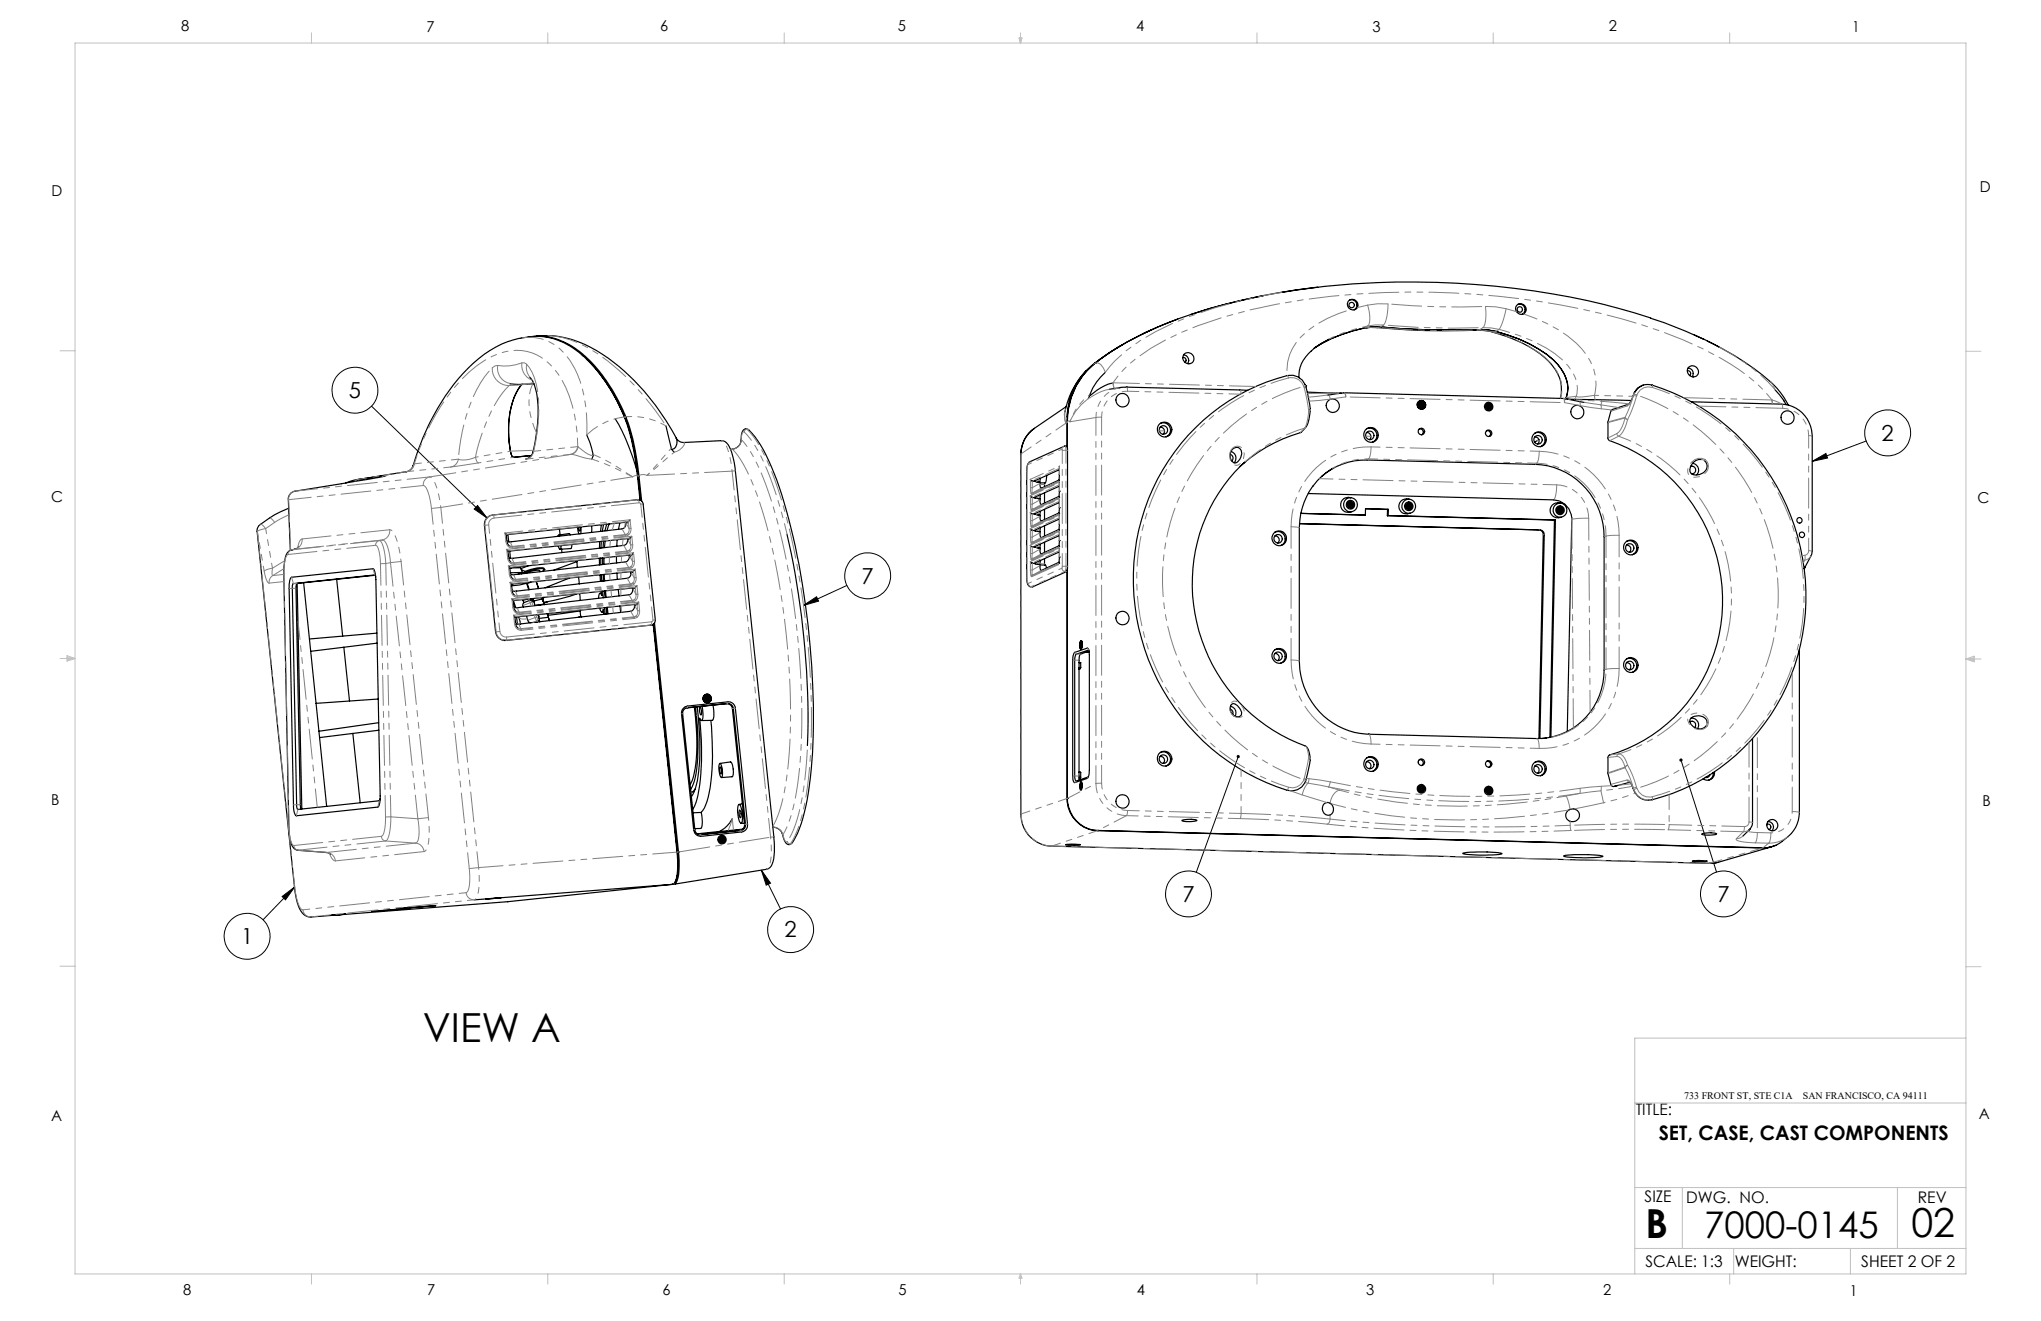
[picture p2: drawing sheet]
<svg xmlns="http://www.w3.org/2000/svg" width="432mm" height="279mm" viewBox="0 0 432 279" stroke-linecap="round" stroke-linejoin="round" font-family="sans-serif">
<defs><g id="words">
<g font-size="8.5">
<text x="89.5" y="220.4">VIEW A</text>
<text x="348.1" y="261.8">B</text>
<text x="404.4" y="261.6">02</text>
</g>
<text font-size="7.8" x="360.5" y="261.9">7000-0145</text>
<g font-size="4.7">
<text x="73.8" y="84.2">5</text>
<text x="398.1" y="93.2">2</text>
<text x="182.3" y="123.5">7</text>
<text x="250.2" y="190.7">7</text>
<text x="363.3" y="190.7">7</text>
<text x="51" y="199.7">1</text>
<text x="166" y="198.3">2</text>
</g>
<text font-size="4.2" x="350.9" y="241">SET, CASE, CAST COMPONENTS</text>
<g font-size="3.4">
<text x="346.1" y="235.9">TITLE:</text>
<text x="347.9" y="254.3">SIZE</text>
<text x="356.7" y="254.4">DWG. NO.</text>
<text x="405.7" y="254.5">REV</text>
<text x="348.1" y="267.9">SCALE: 1:3</text>
<text x="367" y="268">WEIGHT:</text>
<text x="393.8" y="267.9">SHEET 2 OF 2</text>
</g>
<g font-size="3.2">
<text x="38.3" y="6.7">8</text>
<text x="90.2" y="6.7">7</text>
<text x="139.7" y="6.5">6</text>
<text x="190" y="6.5">5</text>
<text x="240.4" y="6.5">4</text>
<text x="290.4" y="6.7">3</text>
<text x="340.4" y="6.5">2</text>
<text x="391.9" y="6.7">1</text>
<text x="10.9" y="41.6">D</text>
<text x="418.9" y="40.7">D</text>
<text x="10.9" y="106.3">C</text>
<text x="418.4" y="106.4">C</text>
<text x="10.8" y="170.2">B</text>
<text x="419.4" y="170.6">B</text>
<text x="10.8" y="237.2">A</text>
<text x="418.6" y="236.8">A</text>
<text x="38.8" y="273.8">8</text>
<text x="90.4" y="273.8">7</text>
<text x="140.2" y="273.8">6</text>
<text x="190.1" y="273.9">5</text>
<text x="240.5" y="273.8">4</text>
<text x="289" y="273.9">3</text>
<text x="339.1" y="273.8">2</text>
<text x="391.4" y="274.1">1</text>
</g>
<g font-size="2.1">
<text x="356.3" y="232.5">733 FRONT ST, STE C1A</text>
<text x="381.4" y="232.5">SAN FRANCISCO, CA 94111</text>
</g>
</g></defs>
<g fill="none" stroke="#000" stroke-width=".21">
<path d="M78.6 85.9l24.4 23.7M383.4 97.6l2.9-1.7 .3 1zM394.8 93.3l-11.4 4.3M101 106.9l2 2.7-2.7-1.9zM170 128.1l2.8-1.9 .4 .9zM179.2 123.8l-9.2 4.3M262 160l-8.9 24.5M355.6 160.8l7.5 23.6M59.7 189.6l2.6-2-1.9 2.7zM62.3 187.6l-6.6 6.9M161.1 184l4 8.3M161.1 184l1.9 2.8-.9 .4z"/>
<circle cx="75.1" cy="82.5" r="4.9"/>
<circle cx="399.4" cy="91.6" r="4.9"/>
<circle cx="183.6" cy="121.8" r="4.9"/>
<circle cx="52.3" cy="198" r="4.9"/>
<circle cx="167.3" cy="196.6" r="4.9"/>
<circle cx="251.4" cy="189.1" r="4.9"/>
<circle cx="364.6" cy="189.1" r="4.9"/>
</g>
<g fill="none" stroke="#c0c0c0" stroke-width=".21">
<path d="M15.9 9.1h400v260.4h-400zM65.9 6.9v2.2M115.9 6.9v2.2M165.9 6.9v2.2M215.6 8h.6l-.3 1.1zM215.7 8l.2 1.1M215.9 6.9v2.2M216 8l-.1 1.1M265.9 6.9v2.2M315.9 6.9v2.2M365.9 6.9v2.2M12.7 74.2h3.2"/>
<path d="M415.9 74.3h3.2M12.7 139.3h3.2M14.2 139.1l1.7 .2M14.2 138.7l1.7 .6-1.7 .5zM15.9 139.3l-1.7 .3M415.9 139.4h3.2M415.9 139.4l1.8-.6v1.2zM415.9 139.4l1.8 .3M417.7 139.2l-1.8 .2M12.7 204.4h3.2M415.9 204.5h3.2M415.9 219.6h-70v49.9"/>
<path d="M345.9 233.3h70M345.9 251.2h70M355.9 251.2v12.9M401.4 251.2v12.9M65.9 269.5v2.1M115.9 269.5v2.1M165.9 269.5v2.1M215.9 269.5v2.1M215.9 269.5l.3 .8h-.6zM265.9 269.5v2.1M315.9 269.5v2.1M345.9 264.1h70"/>
<path d="M365.9 269.5v2.1M366.8 264.1v5.4M391.5 264.1v5.4"/>
</g>
<path d="M59.7 189.6l2.6-2-1.9 2.7zM161.1 184l1.9 2.8-.9 .4zM170 128.1l2.8-1.9 .4 .9zM101 106.9l2 2.7-2.7-1.9zM261.7 159.8a.34 .34 0 0 0 .1 .5 .34 .34 0 0 0 .5-.1 .34 .34 0 0 0-.2-.5l-.1 .3 .1-.3zM355.3 160.6a.34 .34 0 0 0 .2 .5 .34 .34 0 0 0 .4-.3 .34 .34 0 0 0-.4-.4l.1 .4-.1-.4zM383.4 97.6l2.9-1.7 .3 1z" fill="#000"/>
<g fill="none" stroke="#000" stroke-width=".25">
<path d="M291.7 59.8a148.9 148.9 0 0 0-20.5 2M291.8 59.8a172.3 172.3 0 0 1 54 6.4l3.4 1.1M110.3 71.5a21.7 21.7 0 0 0-12.4 7.5 50.1 50.1 0 0 0-10.5 19.5M110.3 71.5l2.2-.3a14.6 14.6 0 0 1 11.9 5 37.2 37.2 0 0 1 7.7 12M111.5 71.4a13.5 13.5 0 0 1 12 3.7 34.9 34.9 0 0 1 8.9 13.1M112.2 79.9l-.1-.1a8.5 8.5 0 0 1 1.7 5.4 34.6 34.6 0 0 1-1.2 10.8l-.4 .6-1 .5M113.4 71.1a19.8 19.8 0 0 1 14 3.8 49.5 49.5 0 0 1 15.7 17.8M123.2 75.1l.2 .2M124.1 76a34.8 34.8 0 0 1 8.1 12.3M127.2 79.4l2.6 3.9 2.4 5M229.7 78.5a17 17 0 0 0-4.4 8.6M231.6 76.8h.1"/>
<path d="M231.6 76.8a15.6 15.6 0 0 0-5.8 11.4M231.7 76.8a15.6 15.6 0 0 0-5.9 12.5v5.5M231.7 76.8h.1M233.9 78.7a11.8 11.8 0 0 0-3.4 5M237.3 73a27.8 27.8 0 0 0-8.7 6.8 14.1 14.1 0 0 0-2.8 8.4M243.7 69.7l-1.9 .9M249.2 67.5a66.4 66.4 0 0 0-17.6 9.3M250.2 75.6a.58 .58 0 0 1 .7 .4 .58 .58 0 0 1-.2 .7M250.4 75.1a1.15 1.15 0 0 1 .8 1.8M250.5 75a1.19 1.19 0 0 1 1.9 .2 1.19 1.19 0 0 1-.9 1.7 1.26 1.26 0 0 1-1-1.9zM267.2 62.6l-2.7 .5a111.2 111.2 0 0 0-12.6 3.4M277.5 74.2a6.6 6.6 0 0 0-2.7 5.7"/>
<path d="M278.8 60.7a112.5 112.5 0 0 0-37.8 10.3 52.1 52.1 0 0 0-9.3 5.8M281.2 71.7l-1.7 .9-2.1 1.6M285.4 63.6a1.12 1.12 0 0 1 1.8 .4 1.12 1.12 0 0 1-1.1 1.5 1.17 1.17 0 0 1-.9-.7 1.17 1.17 0 0 1 .2-1.2zM285.5 63.5a1.15 1.15 0 0 1 1.5 .6 1.15 1.15 0 0 1-.5 1.4M288.7 69.4l1.7-.3h1.7a156.3 156.3 0 0 0 21 .6 20.9 20.9 0 0 1 8.3 2 19.3 19.3 0 0 1 8.9 6.4 6.5 6.5 0 0 1 1.1 6M288.7 69.4a32.4 32.4 0 0 0-10.7 4.2M288.7 69.4a32.5 32.5 0 0 0-10.6 4.2M291.4 69.3h-1.4l-1.2 .1M291.4 69.3a160.3 160.3 0 0 0 21.9 .6 27.1 27.1 0 0 1 14.4 6.5 7.7 7.7 0 0 1 2.4 7.9M321 64.5a1.13 1.13 0 0 1 1.8 .6 1.13 1.13 0 0 1-1.3 1.3 1.16 1.16 0 0 1-.5-1.9zM321.1 64.4a1.16 1.16 0 0 1 1.4 .6 1.16 1.16 0 0 1-.4 1.5M349.2 67.3a89 89 0 0 1 14.5 6.1"/>
<path d="M357 78.4a.58 .58 0 0 1 .6 .3 .58 .58 0 0 1-.1 .7M357.2 77.8a1.17 1.17 0 0 1 .8 1.9M357.2 77.8a1.21 1.21 0 0 1 1.8 0 1.21 1.21 0 0 1-.4 1.9 1.27 1.27 0 0 1-1.4-.5 1.27 1.27 0 0 1 0-1.4zM358.5 70.8l2 1M361.2 72.1a51.2 51.2 0 0 1 14.7 10l1.5 1.9 1 1.7M85.9 99.8l-10.4 1.7M87.4 98.5a1.83 1.83 0 0 1-1.5 1.3M87.6 98.2l-.2 .3M107.9 81.1a18.3 18.3 0 0 0 5.1 .1M110.5 81.3a14.9 14.9 0 0 0-2.9 10.1l.2 3a3.1 3.1 0 0 0 .8 2.3l3.8-.4M124.1 92l.7 1.5 .7 2.6-.3 1M130.2 88.6a42.2 42.2 0 0 1 4.5 11"/>
<path d="M132.1 88.2l.2 .5a43.4 43.4 0 0 1 2.4 10.9M132.1 88.2h.1M132.2 88.3a47.8 47.8 0 0 1 2.8 12.4l.5 5.1M132.4 88.2a44.9 44.9 0 0 1 2.8 12.5l.5 5.3M132.4 88.2h.1M134.7 99.6l.7 6.2M140.9 90.1l1.2 4.9M142.1 95l.5 .6M143.1 92.7a1.53 1.53 0 0 1-1 2.3M143.1 92.7a1.66 1.66 0 0 0 1.6 .9M144.7 93.6h.1M152.6 93.2h.2a2.33 2.33 0 0 1 1.7 1.8l.6 1.9 .4 2.3 8.2 77.8a12.3 12.3 0 0 1-.5 6.1l-.5 .5-.6 .3-19.4 3.1"/>
<path d="M152.6 93.2h.1M152.6 93.2l-7.9 .4M158.4 90.9a24.8 24.8 0 0 1 5.4 9.2 135.5 135.5 0 0 1 7.4 34.3 132.6 132.6 0 0 1-.4 34.7 25 25 0 0 1-3.2 9.2M158.4 90.9a.88 .88 0 0 0-1-.1 .88 .88 0 0 0-.5 .9 4.1 4.1 0 0 1-.7 2.7l-.7 .5-.9 .2M218.9 90.6a6.5 6.5 0 0 0-2.9 5.5v76.1a6.7 6.7 0 0 0 6.5 6.8l139.2 3.6 1.8-.2M224.1 98.6v2.1l-.2 1.1M224.1 99.3l-5.3 2.4 1 .3M225.3 94.4h.4l.1 .5v25.5l-.2 .5-7.1 3.2a1.06 1.06 0 0 1-1.3-1.2v-23.2a2.19 2.19 0 0 1 .7-2.1l7.4-3.2M225.6 86l-6.8 4.6a6.5 6.5 0 0 0-2.8 5.4M225.8 88.2l-.1 6.2M230.5 83.7l-.3 .6M235.4 81a14.2 14.2 0 0 0-4.9 2.7"/>
<path d="M237.1 82l-2.4 .3M238.3 81.9l-1.6 .1M238.3 81.9h.1M238.3 81.9l25.7 .7M245.4 90.3a.86 .86 0 0 1 .9 .6 .86 .86 0 0 1-.2 1M245.5 89.5a1.54 1.54 0 0 1 2 .9 1.54 1.54 0 0 1-.8 2M260.3 96.1h.1a.79 .79 0 0 1 .2 1.4M260.5 95.5a1.45 1.45 0 0 1 .6 2.4M260.6 95.2a1.15 1.15 0 0 1 1.3-.5 1.15 1.15 0 0 1 .8 1.3l-.2 .7a2 2 0 0 1-1.1 1.2 1.69 1.69 0 0 1-.9-2.6zM276.2 81.6a3.3 3.3 0 0 0-3.9-2.2 44.1 44.1 0 0 0-32.4 46.5 46.8 46.8 0 0 0 32.4 41.2 3.6 3.6 0 0 0 4.3-3.4l.6-3.2a4.7 4.7 0 0 0-.9-2.6 36.6 36.6 0 0 1-19.5-52 33.4 33.4 0 0 1 6.6-8.2M276.2 81.6l1 5.1a7.6 7.6 0 0 1-1 3.7M276.2 90.4l-.9 1a34.3 34.3 0 0 0-12.9 7.2"/>
<path d="M276.2 81.6h.1M276.6 82.9l7.2 .2M280.9 83.6l3.6-.5 46.4 1.2 4.3 .8M281.9 99.1h-.1a13.3 13.3 0 0 0-4 3.7M289.1 91.5a.84 .84 0 0 1 .9 .5 .84 .84 0 0 1-.3 1M289.1 90.7a1.55 1.55 0 0 1 2.1 .8 1.55 1.55 0 0 1-.9 2M300.2 90.7a.68 .68 0 0 1 .9 .4 .68 .68 0 0 1-.3 .9M300.3 85.4l.3 .2v.4M300.3 85.6l.1 .3M300.4 85.4a.4 .4 0 0 1 .2 .6M300.4 85.4l.2 .2v.4M300.4 85.4a.39 .39 0 0 1 .3 .6"/>
<path d="M300.4 85.4a.39 .39 0 0 1 .3 .2 .39 .39 0 0 1-.1 .4 .37 .37 0 0 0-.2-.6l.2 .3v.3M300.4 85.4a.38 .38 0 0 1 .6 .1 .38 .38 0 0 1-.2 .5M300.4 85.3a.38 .38 0 0 1 .4 .3 .38 .38 0 0 1-.1 .4M300.5 85.3a.4 .4 0 0 1 .4 .2 .4 .4 0 0 1-.1 .5M300.5 85.3a.39 .39 0 0 1 .4 .3 .39 .39 0 0 1-.2 .4M300.5 85.4l.2 .1v.5M300.5 85.3a.4 .4 0 0 1 .5 .2 .4 .4 0 0 1-.2 .5M300.5 85.3a.39 .39 0 0 1 .4 .2 .39 .39 0 0 1-.1 .5M300.5 85.3a.39 .39 0 0 1 .3 .3 .39 .39 0 0 1-.1 .4M300.6 85.8v.2M300.6 86h.1M300.7 85.3l-.3 .1-.2 .3a.45 .45 0 0 1 .5-.6 .45 .45 0 0 1 .4 .6 .45 .45 0 0 1-.7 .2l-.1-.3 .1-.2"/>
<path d="M300.7 85.3l-.3 .1M300.7 85.3a.38 .38 0 0 1 .4 .4 .38 .38 0 0 1-.6 .3M300.7 85.3a.39 .39 0 0 1 .3 .4 .39 .39 0 0 1-.5 .3M300.7 86a.37 .37 0 0 0 .1-.4 .37 .37 0 0 0-.3-.2 .39 .39 0 0 1 .3 .3 .39 .39 0 0 1-.1 .4M300.9 86.1a.49 .49 0 0 0 .2-.7 .49 .49 0 0 0-.6-.2 .5 .5 0 0 1 .6 .3 .5 .5 0 0 1-.2 .6M314.5 91.1a.65 .65 0 0 1 .8 .4 .65 .65 0 0 1-.3 .8M314.5 85.8l.3 .2v.3M314.5 86l.2 .3M314.6 85.7a.4 .4 0 0 1 .5 .3 .4 .4 0 0 1-.2 .5M314.6 85.8a.4 .4 0 0 1 .4 .2 .4 .4 0 0 1-.1 .4M314.6 85.8a.4 .4 0 0 1 .3 .2 .4 .4 0 0 1 0 .4M314.6 85.8a.4 .4 0 0 1 .2 .6v-.4l-.3-.2"/>
<path d="M314.6 85.7a.39 .39 0 0 1 .4 .3 .39 .39 0 0 1-.1 .4M314.6 85.7a.39 .39 0 0 1 .6 .1 .39 .39 0 0 1-.2 .6 .38 .38 0 0 0 .2-.5 .38 .38 0 0 0-.5-.2 .39 .39 0 0 1 .5 .2 .39 .39 0 0 1-.2 .5M314.6 85.7a.4 .4 0 0 1 .5 .2 .4 .4 0 0 1-.2 .5M314.7 85.5a.49 .49 0 0 1 .7 .3 .49 .49 0 0 1-.3 .7M314.8 86v.3M314.8 86.3v.1M314.9 85.6l-.3 .1-.1 .4a.45 .45 0 0 1 .4-.6 .45 .45 0 0 1 .4 .5 .45 .45 0 0 1-.6 .3l-.2-.2 .1-.4M314.9 85.6l-.3 .1M314.9 85.6a.39 .39 0 0 1 .4 .5 .39 .39 0 0 1-.6 .3M324.7 92.4a.83 .83 0 0 1 .9 .5 .83 .83 0 0 1-.3 1M324.7 91.6a1.55 1.55 0 0 1 2.1 .8 1.55 1.55 0 0 1-.9 2.1M325.6 93l-.9 .5"/>
<path d="M331.4 84.1l-.2 .2M331.4 84.1l-.1 .2M331.6 84.4l13.5 .3M347.3 81.6a4 4 0 0 0-2.1 2.8l-.6 1.1-3.5 1.1-.2 .2-.7 2.5 .1 3.7a35.9 35.9 0 0 1 18.9 52.5 33 33 0 0 1-18.8 14.2l-.2 .5v3.4l.6 2.3 .3 .4h.4M347.4 81.5h.2a2.94 2.94 0 0 0-1.9 1.6M347.6 81.5l1.1-.2 .8 .2M349.5 81.5a46.8 46.8 0 0 1 25.1 69.7 42.1 42.1 0 0 1-25.8 18.1 3.3 3.3 0 0 1-3.3-2.5M349.5 81.5h.1M357.6 98.7a.8 .8 0 0 1 1.1 .6 .8 .8 0 0 1-.9 .9M357.8 85l19.1 .5a6.7 6.7 0 0 1 6.5 6.8v24.3l-.1 .6-1.4 2.7M358.1 98a1.43 1.43 0 0 1 1.2 1 1.43 1.43 0 0 1-.3 1.4M360 97.2a2.05 2.05 0 0 0-2.2 2.9 2.18 2.18 0 0 0 3.4-1.6l-.3-.8-.3-.3"/>
<path d="M375.5 82.4l1.8 2.1 .6 1.1M61.1 107.5a21.4 21.4 0 0 0-6.5 3.9l-.2 .8 7.9 75.4a9.7 9.7 0 0 0 2 5.8 2.03 2.03 0 0 0 1.5 .6M61.7 116.3l-.7 .4a7.4 7.4 0 0 0-1 4.7l1.1 53.6a7.9 7.9 0 0 0 1.1 4.5l.6 .3 6.3 .5M61.7 116.3h.1M62.3 116.2h.1M62.3 116.2l-.6 .1M63.2 115.6l-.9 .6M81.3 100.6l-3.9 .6a11.6 11.6 0 0 0-4.2 1M81.5 100.7l-19.1 3.2a1.71 1.71 0 0 0-1.4 1.7l.4 10.8M106.8 112.7l.3 .3M107.1 113h.1M107.1 113l.3 2 .4 .5"/>
<path d="M107.2 116.2l.3 .3M107.5 116.5h.1M107.5 116.5l.2 1.8 .5 .7M107.5 113.1l.1 1.5M107.6 119.7l.2 .3M107.8 120l.3 2 .5 .5M107.8 116.6l.2 1.5M111.8 119.7l-1.6 .6M118.4 111.9l.1 1.2M118.4 113.4l-.3-.2-.1 .3M118.7 115.4l-.2 .8-.2-.1-.2-.6M118.8 116.1l.1 .8"/>
<path d="M120.6 113.1l-.2-.2-2.2 .3M121 115.2l-.2 .8-2.3 .2M121.8 118.6l.3 .2M122.1 118.8v1.2M122.1 118.8l-4.9 1.8M122.2 111.5l.3 1.4M122.7 111.5l-.1 .8-.2-.2-.1-.6M122.9 111.4l-.1 1.5M125.2 111.2l-.1 1.4M126.8 118.1v1.4M126.9 114.5l-.1 1.5M127.1 118v1.5"/>
<path d="M127.2 114.5l-.1 1.4M127.2 111l-.1 1.4M127.5 118v1.4M127.7 110.9l-.2 1.5M127.7 114.5l-.1 1.4M127.8 118v1.4M128 114.4l-.1 1.4M128.3 110.9l-.3 1.4M128.9 110.8l-.5 1.5M130.4 117.7l.1 1.4M130.6 114.2l-.1 1.3M131.1 110.6l-.3 1.4"/>
<path d="M132.4 110.5h.3l-.2 .2M132.4 110.5l-25.3 2.6M132.4 110.5l.1 .2M132.5 110.7h-.1a1.1 1.1 0 0 1-.8 1.2l-23.7 2.7-.7-.2M132.8 113.9v.3M132.8 113.9l.3 .1-.3 .2M132.8 113.9l-25.3 2.7M132.8 114.2a1.2 1.2 0 0 1-.9 1.2l-23.6 2.7-.7-.2M132.9 110.3l-.3 .3M132.9 110.3h.1M133.2 117.4h.2l-.1 .2M133.2 117.4l-25.4 2.7h2.3l.4 1"/>
<path d="M133.2 117.7a1.2 1.2 0 0 1-.9 1.2l-23.6 2.7-.7-.2M133.2 117.4v.3M133.3 110l-.4 .3M133.3 117.6l-.1 .1M133.6 113.5l-.7 .6M133.7 117.3h.1M133.7 117.3l-.4 .3M134 116.9l-.3 .4M135 105.7h.3a1.01 1.01 0 0 1 .8 .9l2.5 24.5a.98 .98 0 0 1-.8 1.1M135.1 105.7l-30.9 3.2a2 2 0 0 0-1.7 2.2l2.3 22.6a2.05 2.05 0 0 0 2.2 1.8l30.9-3.3M166.5 113a176.1 176.1 0 0 1 4.3 44.7M218 118.8l.3 .3 1.5 .3"/>
<path d="M218 115.3l.4 .3 1.4 .3M218 111.8l.2 .3 1.6 .3M218 108.4l.3 .3 1.5 .2M218 104.9l.3 .3 1.5 .3M218 101.4l.2 .3 1.6 .3M219.8 119.4l.2 .1M219.8 115.9l.2 .1M219.8 112.4l.2 .1M219.8 108.9l.2 .1M219.8 105.5h.2M219.8 102h.2M220 118.6v1.3a.54 .54 0 0 0 .3 .8l3.7-1.8"/>
<path d="M220 115.1v1.3a.54 .54 0 0 0 .3 .8l3.7-1.8M220 111.6v1.3a.56 .56 0 0 0 .3 .8l3.7-1.7M220 108.2v1.2a.54 .54 0 0 0 .3 .8l3.7-1.7M220 104.7v1.2a.54 .54 0 0 0 .3 .8l3.7-1.7M220 119.5h1.2l.2 .7M220 101.2v1.2a.56 .56 0 0 0 .3 .9l3.7-1.8M221 118.2v1.3M221 104.2v2.2M221 107.7v2.2M221 111.2v2.2M221 114.7v2.1M221.1 102.1l-.1 .8"/>
<path d="M221.4 100.5a2.09 2.09 0 0 1-.3 1.6h-1.1M223.9 115.7v.1M223.9 112.3h.1M223.9 105.3h.1M223.9 101.8h.1M224 119.1l-.1 .1M224 119.1h.1M224 115.6l-.1 .2M224 115.6h.1M224 112.1l-.1 .2M224 108.7l-.1 .1M224 108.7h.1"/>
<path d="M224 105.2l-.1 .1M224 105.2h.1M224 112.1h.1M224.1 117.8l-.1 1.3M224.1 114.3l-.1 1.3M224.1 110.8l-.1 1.4v-.1M224.1 107.4l-.1 1.3M224.1 103.9l-.1 1.3M224.1 117.8h.1M224.1 116v1.8M224.1 114.3h.1M224.1 112.5v1.8"/>
<path d="M224.1 116.7l-5.3 2.4 1 .3M224.1 110.8v.1M224.1 109v1.9M224.1 113.3l-5.3 2.3 1 .3M224.1 107.4h.1M224.1 105.6v1.8M224.1 109.8l-5.3 2.4 1 .2M224.1 103.9h.1M224.1 102.1v1.8M224.1 106.3l-5.3 2.4 1 .2M224.1 102.8l-5.3 2.4 1 .3M269.7 113.4a.84 .84 0 0 1 .9 .5 .84 .84 0 0 1-.3 1"/>
<path d="M269.7 112.5a1.55 1.55 0 0 1 2.1 .9 1.55 1.55 0 0 1-.9 2M274.9 110.8l50.6 1.3a.96 .96 0 0 1 1 1l-.9 43.1M275 110.7l50.8 1.4a1.03 1.03 0 0 1 .9 1l-.9 43.1M275.2 108.6l13.7 .3zM276.8 104.4l52 1.3a4.1 4.1 0 0 1 3.7 4.2l-.9 44.8M277.8 102.7a14.9 14.9 0 0 0-2.9 9v28.1a15.4 15.4 0 0 0 14.6 15.5M279.6 100.8a14.1 14.1 0 0 1 9.6-3.5l35.6 .9a15.2 15.2 0 0 1 14.6 15.3v28.2a14.3 14.3 0 0 1-13.3 14.5M285.4 106.4l.2 .3v.2M285.4 106.4a.39 .39 0 0 1 .1 .7l.1-.2M285.4 106.5a.38 .38 0 0 1 .6 .1 .38 .38 0 0 1-.4 .5 .39 .39 0 0 0 .4-.4 .39 .39 0 0 0-.4-.3 .39 .39 0 0 1 .3 .4 .39 .39 0 0 1-.3 .3 .37 .37 0 0 0 .3-.3 .37 .37 0 0 0-.3-.4 .39 .39 0 0 1 .2 .4 .39 .39 0 0 1-.3 .3M285.4 106.4a.41 .41 0 0 1 .3 .4 .41 .41 0 0 1-.2 .3M285.5 106.4a.41 .41 0 0 1 .4 .4 .41 .41 0 0 1-.4 .4"/>
<path d="M285.5 106.4a.38 .38 0 0 1 .3 .4 .38 .38 0 0 1-.3 .3M285.5 106.4a.41 .41 0 0 1 .2 .4 .41 .41 0 0 1-.2 .3M285.6 106.4a.39 .39 0 0 1 .4 .3 .39 .39 0 0 1-.4 .4M285.6 106.6v.3M285.7 106.4l-.3 .1-.2 .3a.46 .46 0 0 1 .4-.6 .46 .46 0 0 1 .5 .6 .46 .46 0 0 1-.7 .3l-.1-.3 .1-.3M285.7 106.4l-.3 .1M285.7 106.3a.49 .49 0 0 1 .5 .4 .49 .49 0 0 1-.5 .5M285.7 106.4a.39 .39 0 0 1 .3 .5 .39 .39 0 0 1-.6 .2v-.6M285.8 105.3a1.62 1.62 0 0 0-2.2 1.6 1.62 1.62 0 0 0 2.4 1.3M288.9 107.6l4.8 .1M288.9 107.6v1.3M288.9 107.6l4.6 .1"/>
<path d="M293.5 109.1l35.4 .9M293.5 107.7v1.4M293.5 107.7h.2M293.7 109l35.4 1M293.7 109l-.2 .1M293.7 107.7v1.3M297.7 106.8a.36 .36 0 0 1 .3 .3 .36 .36 0 0 1-.2 .3l.1-.4zM297.7 106.8a.39 .39 0 0 1 .7 .1 .39 .39 0 0 1-.4 .6M297.8 106.7a.39 .39 0 0 1 .4 .4 .39 .39 0 0 1-.4 .4M297.8 106.7a.38 .38 0 0 1 .3 .4 .38 .38 0 0 1-.3 .4M297.8 106.7a.41 .41 0 0 1 .2 .4 .41 .41 0 0 1-.2 .4M297.9 107.5a.41 .41 0 0 0 .3-.4 .41 .41 0 0 0-.2-.4 .4 .4 0 0 1 .2 .4 .4 .4 0 0 1-.3 .4"/>
<path d="M297.9 106.7a.38 .38 0 0 1 .2 .4 .38 .38 0 0 1-.2 .4M297.9 106.9v.3M297.9 106.7a.39 .39 0 0 1 .4 .4 .39 .39 0 0 1-.3 .4 .39 .39 0 0 0 .3-.4 .39 .39 0 0 0-.4-.4zM298 106.6a.49 .49 0 0 1 .5 .5 .49 .49 0 0 1-.5 .5M298 106.7h-.2l-.2 .4a.44 .44 0 0 1 .4-.5 .44 .44 0 0 1 .4 .6 .44 .44 0 0 1-.7 .2l-.1-.2 .1-.4M298 106.7l-.3 .1M298 106.7a.39 .39 0 0 1 .3 .5 .39 .39 0 0 1-.6 .2l.2-.3-.2-.3M298.2 105.6a1.63 1.63 0 0 0-2.3 1.6 1.63 1.63 0 0 0 2.4 1.3M328.9 110l-1 46M329.1 110l-1 45.9M329.1 110h-.2M329.7 107.6a.39 .39 0 0 1 .3 .3 .39 .39 0 0 1-.2 .4l.2-.3z"/>
<path d="M329.7 107.6a.39 .39 0 0 1 .7 .2 .39 .39 0 0 1-.4 .5M329.8 107.5a.39 .39 0 0 1 .4 .4 .39 .39 0 0 1-.4 .4M329.8 108.3a.39 .39 0 0 0 .2-.4 .39 .39 0 0 0-.2-.3 .38 .38 0 0 1 .3 .3 .38 .38 0 0 1-.3 .4M329.8 107.6a.38 .38 0 0 1 .3 .3 .38 .38 0 0 1-.3 .4 .4 .4 0 0 0 .3-.4 .4 .4 0 0 0-.3-.3zM329.9 107.8v.3M329.9 107.5a.39 .39 0 0 1 .4 .4 .39 .39 0 0 1-.4 .4M329.9 107.5a.39 .39 0 0 1 .3 .4 .39 .39 0 0 1-.4 .4M330 107.5a.39 .39 0 0 1 .4 .4 .39 .39 0 0 1-.4 .4M330 107.5a.39 .39 0 0 1 .3 .4 .39 .39 0 0 1-.4 .4M330 107.4a.49 .49 0 0 1 .5 .5 .49 .49 0 0 1-.5 .5M330 107.5l-.3 .1-.1 .4a.45 .45 0 0 1 .4-.6 .45 .45 0 0 1 .4 .6 .45 .45 0 0 1-.7 .2l-.1-.2 .1-.4M330 107.5l-.3 .1"/>
<path d="M330 107.5a.39 .39 0 0 1 .4 .6 .39 .39 0 0 1-.7 .1l.1-.2-.1-.3M330.2 106.4a1.64 1.64 0 0 0-2.3 1.6 1.64 1.64 0 0 0 2.4 1.4M344.1 115.3a.82 .82 0 0 1 .9 .5 .82 .82 0 0 1-.3 1M344.1 114.5a1.55 1.55 0 0 1 2.1 .8 1.55 1.55 0 0 1-.9 2M381.9 119.9l-.2 .3M381.9 119.9l-.2 .4M61.6 122.2l17.3-1.9a2.65 2.65 0 0 1 .6 2.3l.9 45.7a2.98 2.98 0 0 1-.5 2.4l-17.2 1.8a2.7 2.7 0 0 1-.6-2.2l-.9-45.8 .1-1.7zM62.9 123.4l1 47.7M64.2 123.3l4.9 47.3M71.2 122.5l1.3 12M72.7 136.9l1.2 11.4M79.4 121.7l-16.6 1.7-.1 .2 .8 46.8 .2 .7"/>
<path d="M79.5 122.1l-.2-.5-17.4 1.9-.1 1 1 46.1 .2 .6 17.3-1.8 .1-.5M79.7 133.9l-14.2 1.2M79.8 136l-14.1 1.8M106.5 135.4h.6M107.8 120h.1M107.9 123.2l.3 .3M108.2 123.5h.1M108.2 123.5l.2 1.5M108.2 120.1h.1M108.3 126.6l.3 .4M108.3 125l.2 .4 .4 .5M108.5 127h.1"/>
<path d="M108.6 127l.2 1.7 .5 .7M108.6 127.1l.5 1.4M108.7 130.1l.2 .4M108.9 130.5h.1M108.9 130.4l.3 2 .5 .5M109.1 128.4v.1M109.3 130.5l-.4 .1M109.3 130.5l.2 1.5M109.7 130.4l.4 1.6M110.3 120.4l.7 .5M110.5 121.1h-2.6M110.5 121.1h.1"/>
<path d="M110.6 126.8v.2M110.6 127l.2 .5M110.7 121.2l-.2-.1-.9 .4M110.8 127.5l-.2 .4 .1 .5M111 120.9a7.4 7.4 0 0 1 4-.7l.1 .2-.3 .5M111 120.9l.1 .1M111.4 130.2l.3 1.2 .5 .3M111.4 123.4l-1.4 .3-1.8 .2M111.4 123.4h.1M111.4 123.4l.5 1.3M111.5 123.4l.5 1.3M111.6 126.7l-1 .3"/>
<path d="M112.3 126.6l.2 .6-.4-.2-1.3 .5M112.3 123.1l-.8 .3M112.6 126.6l.1 .6-.3-.6M112.7 126.6l.3 .8M113 127.4l.1 .6M113.1 128v.1M113.5 123l.4 1.5M113.6 130h.1M113.9 130l.1 .4M114 130.4v.4M114 130.8l.2 .7M114.2 131.5l-.2-.4a.73 .73 0 0 1-.9 .5"/>
<path d="M114.2 120.9v-.1a4.3 4.3 0 0 0-3.2 .5M114.3 127.9l-1.2 .1M114.3 127.9l-.3 .1M114.5 126.4l.2 .3M114.7 126.7l-1.8 .4 .1 .3M114.7 126.7l.4 1M114.7 126.4l.4 1.1M114.8 126.4h.1M114.8 126.5l.1 .7M114.8 126.5h.1M115.1 126.4h-.3M115.1 127.7l.1 .2"/>
<path d="M115.1 127.7l-.8 .2M115.1 120.5h.1M115.1 120.5v-.1a5.5 5.5 0 0 0-4 .6l-.8 .4M115.7 129.8l.3 .8M115.8 127.3l-.8 .3 .1 .3M115.8 127.3l-.8 .1M115.9 129.9l.1 .4M115.9 129.8v.2M116 130.5l.2 .8-.2-.7M116 130.6l-2 .2M120.5 122.3l-5.2 2M121.9 125.6l-1.4 .5-4.7 1.2"/>
<path d="M122.4 122.1l.2 1.4M122.6 125.6l.1 1.4M122.7 129.2l.2 1.2M122.7 129.2l-6.8 .9M122.7 129v.2M122.9 130.4l.1 .1M122.9 130.4l-.6 .2M126.9 128.6l.3 .8h.3l.1-.5 .1 1M126.9 121.6l.1 1.4M127.2 125.1l.1 .8-.2-.4-.3 .1-.2 .9M127.2 121.6l.1 1.3M127.2 125.4l-.3 .1"/>
<path d="M127.4 129.5h.3M127.5 125.1l.1 1.3M127.6 121.5l.1 1.4M127.8 121.5l.1 1.4M127.8 125l.2 1.4M127.9 128.5l.1 1.4M128.1 125l.1 1.4M128.2 128.5l.2 1.4M128.5 128.4l.1 1.4M130.5 121.2l.1 1.4M130.8 124.7l.2 1.3M131.2 128.2l.1 1.3"/>
<path d="M133.5 120.9h.3l-.2 .3M133.5 120.9l-25.3 2.7M133.5 120.9l.1 .3M133.6 121.2h-.1a1.1 1.1 0 0 1-.8 1.1l-23.7 2.8-.7-.3M133.9 124.4v.2M133.9 124.6v.1a1.2 1.2 0 0 1-.9 1.1l-23.6 2.8-.7-.3M134.1 124.5l.1-.1h-.3l-25.3 2.7M134.1 124.5l-.2 .1M134.3 127.8l.2 .1-.1 .1M134.3 128.1v.1a1.2 1.2 0 0 1-.9 1.1l-23.7 2.7-.6-.2M134.3 127.8l-25 2.7M134.3 127.8v.3"/>
<path d="M134.4 120.4l-.7 .7M134.4 124.2h.1M134.4 124.2l-.3 .3M134.4 128l-.1 .1M134.7 123.9l-.3 .3M134.8 127.7h.1M134.8 127.7l-.4 .3M135.1 127.4l-.3 .3M138.2 132l5 48.2M138.3 132l5 48.2M138.5 131.8l5 48.4M225.7 120.7v48.2"/>
<path d="M225.8 120.3v48.6M227.3 138l2.7-.9a1.29 1.29 0 0 1 .5 1.4v24.4a2.32 2.32 0 0 1-.5 1.7l-2.6 .9a1.19 1.19 0 0 1-.5-1.4v-24.4l.1-.9zM228.6 136.8v-.6l.2-.2-.2 .5 .1 .4M228.7 136h.1M228.7 135.5a1.55 1.55 0 0 1 0 1.8 1.79 1.79 0 0 1 0-1.8zM228.7 135.9h.1a.75 .75 0 0 1-.2 1v-.7zM228.7 136l-.1 .8M228.7 136.4v.5l-.1-.1M228.7 136.4v.3M228.7 135.7a1.12 1.12 0 0 1-.1 1.3l-.1-.5zM228.7 136.7h.1M228.7 136.7l.1 .1"/>
<path d="M228.8 136.1l-.1 .6zM228.8 136l-.1 .4M229.5 138l-1 .5-.2 1 .1 25.5M230.1 137.8h.3M230.3 137.5l-2.7 .9-.2 1v24.7a.89 .89 0 0 0 .3 1.1l2.6-.9M230.4 137.7l-.9 .3M230.4 137.9l-.9 .1M269.7 138.2a.86 .86 0 0 1 .9 .5 .86 .86 0 0 1-.3 1M269.7 137.4a1.55 1.55 0 0 1 2.1 .8 1.55 1.55 0 0 1-.9 2.1M344.1 139.3a1.55 1.55 0 0 1 2.1 .9 1.55 1.55 0 0 1-.9 2M380.7 137.4v34.5a6.4 6.4 0 0 1-2.5 5.1 6.8 6.8 0 0 1-5.2 2.3M74.6 155.1l1.6 14.7"/>
<path d="M80 147.8l-13.1 1M80.1 152.9l-12.6 1.8M80.2 154.4l-12.6 1.6M144.5 149.9l.4-.4 .6-.2 8.5-.9a1.45 1.45 0 0 1 1.6 1.4l2.6 24.5a1.47 1.47 0 0 1-1.3 1.7l-8.5 .9a1.51 1.51 0 0 1-1.6-1.4l-2.6-24.5v-.6zM144.8 150l.6-.3 8.5-.9a1.14 1.14 0 0 1 1.3 1.1l2.5 24.4a1.17 1.17 0 0 1-1 1.3l-8.5 .9a1.14 1.14 0 0 1-1.2-1l-2.6-24.5 .1-.7zM145.2 149.8l8.5-1a1.14 1.14 0 0 1 1.2 1.1l2.6 24.5a1.1 1.1 0 0 1-1 1.2l-8.5 .9M146.9 149.6a39.6 39.6 0 0 1-.4 15.3l-.5 1M147.1 149.5a45.6 45.6 0 0 1-.2 15.8l-.8 1.7M147.5 149.5a51.9 51.9 0 0 1-.2 16.5l-.4 1.5-.6 1M148.1 149.6a1.88 1.88 0 0 1 .2 1.6l-.3-.8zM148.5 149.4a5.1 5.1 0 0 1 0 2.9h-.2l-.3-.4a50.2 50.2 0 0 1-.8 17.9l-.7 1.4M149.2 147.6l.1 .4"/>
<path d="M149.3 147.5l.1 .5a.38 .38 0 0 0 .6-.1 .38 .38 0 0 0-.2-.5 .47 .47 0 0 0-.7 .3 .47 .47 0 0 0 .6 .5 .43 .43 0 0 1-.5-.2 .43 .43 0 0 1 .2-.5 .43 .43 0 0 1 .5 .2l-.1 .3-.2 .1M149.3 147.5l.1 .4M149.3 147.4a.41 .41 0 0 1 0 .7M149.3 147.4l.2 .2v.5a.37 .37 0 0 0-.1-.7M149.4 147.4a.38 .38 0 0 1 .3 .3 .38 .38 0 0 1-.2 .4 .42 .42 0 0 0-.1-.7 .43 .43 0 0 1 0 .7M149.4 148.1l.1-.4-.1-.2 .1 .2-.1 .4M149.4 147.4a.38 .38 0 0 1 .3 .3 .38 .38 0 0 1-.2 .4M149.4 147.4a.38 .38 0 0 1 .3 .3 .38 .38 0 0 1-.2 .4 .4 .4 0 0 0-.1-.7zM149.5 147.4a.39 .39 0 0 1 .4 .3 .39 .39 0 0 1-.4 .4M149.5 147.4a.4 .4 0 0 1 .3 .3 .4 .4 0 0 1-.3 .4M149.5 147.4h.1M149.5 147.2a.49 .49 0 0 1 .5 .3 .49 .49 0 0 1-.1 .6"/>
<path d="M149.5 147.4a.41 .41 0 0 1 .3 .3 .41 .41 0 0 1-.3 .4M149.5 147.4a.39 .39 0 0 1 .4 .3 .39 .39 0 0 1-.3 .4M149.6 148.1a.38 .38 0 0 0 .2-.5 .38 .38 0 0 0-.4-.2 .4 .4 0 0 1 .4 .3 .4 .4 0 0 1-.2 .4M150.4 152.4a49.6 49.6 0 0 1-.8 17.1 5.3 5.3 0 0 1-1.3 2.3M150.8 149.2a5.5 5.5 0 0 1 0 3.1l-2.4 .1M228.3 141.2h.3M228.3 141.4h.2M228.3 140.2h.3M228.3 140.1l.3 .1M228.5 141.4l-.2 .2M228.6 140.2v1M228.6 141.2l-.1 .2"/>
<path d="M245.4 160a.84 .84 0 0 1 .9 .5 .84 .84 0 0 1-.2 1M245.5 159.2a1.54 1.54 0 0 1 2 .8 1.54 1.54 0 0 1-.8 2M260.3 150h.1a.86 .86 0 0 1 .4 1.1M260.3 149.4a1.45 1.45 0 0 1 1 2.1M260.5 149a.96 .96 0 0 1 1.3 .2l.2 .3a2.04 2.04 0 0 1 .6 1.7 1.42 1.42 0 0 1-1.5 .3 1.42 1.42 0 0 1-.8-1.3l-.1-.4zM289.5 155.3h.1M289.5 155.3l35.6 .9 2.1-.1M344.1 140.2a.84 .84 0 0 1 .9 .5 .84 .84 0 0 1-.3 1M357.5 152.7a.81 .81 0 0 1 1.1 .1 .81 .81 0 0 1 0 1.1M357.7 151.9a1.47 1.47 0 0 1 1.4 .7 1.47 1.47 0 0 1 .1 1.5M361.2 153a1.33 1.33 0 0 0-.9-1.4 2.04 2.04 0 0 0-2.7 .6l-.1 .1a2.01 2.01 0 0 0 1.4 1.7 2.01 2.01 0 0 0 2.1-.5M370.8 156.2v17.9a2.06 2.06 0 0 1-.8 1.4"/>
<path d="M147.1 166.9l-.4 .4-.5 .3M148.3 171.8a5.6 5.6 0 0 1 0 3.4l-1.3 .1M148.3 171.8l-1.7 .1M152.3 161.5h.1a3.8 3.8 0 0 1 .3 2.9 2.67 2.67 0 0 1-.6-2.5zM152.3 175.9l-4.8 .5M152.3 177.6l.3 .4h.2a.46 .46 0 0 1-.6-.3 .46 .46 0 0 1 .4-.5 .46 .46 0 0 1 .5 .5l-.3 .3-.3-.1M152.3 177.6l.2 .3M152.3 161.5l2.3-.4a3.2 3.2 0 0 1 .3 3.2l-2.3 .2M152.3 162.3a1.11 1.11 0 0 1 .2 1.4l-.2-.4zM152.4 177.4l.1 .5M152.4 177.3l.1 .6M152.4 177.2a.38 .38 0 0 1 .3 .4 .38 .38 0 0 1-.2 .3"/>
<path d="M152.4 177.3a.4 .4 0 0 1 .1 .6M152.5 177.9l.1-.3-.2-.3a.41 .41 0 0 1 .1 .6M152.5 177.2a.41 .41 0 0 1 .3 .4 .41 .41 0 0 1-.3 .4 .4 .4 0 0 0 .3-.4 .4 .4 0 0 0-.3-.4M152.5 177.2a.39 .39 0 0 1 .5 .4 .39 .39 0 0 1-.4 .4 .4 .4 0 0 0 .3-.5 .4 .4 0 0 0-.4-.3 .38 .38 0 0 1 .4 .3 .38 .38 0 0 1-.3 .4M152.6 177.2a.39 .39 0 0 1 .4 .4 .39 .39 0 0 1-.4 .4M152.6 177.1a.47 .47 0 0 1 .5 .3 .47 .47 0 0 1-.1 .5M152.6 177.2a.39 .39 0 0 1 .4 .4 .39 .39 0 0 1-.3 .4 .38 .38 0 0 0 .4-.4 .38 .38 0 0 0-.4-.4 .38 .38 0 0 0-.4 .4M154.9 173.2l-.1 .2a6.2 6.2 0 0 1-2.5 2.5M156.3 170.2l.1-.1a4.5 4.5 0 0 1 .7 3.4l-.3 .6a3.4 3.4 0 0 1-.8-2.7zM156.4 171.4a1.24 1.24 0 0 1 .3 1.6l-.3-.5zM156.8 174.1h.7M156.9 175.5l-9.1 1"/>
<path d="M157.1 170l-.7 .1M157.2 175.4l-4.9 .5M163.5 175a2.15 2.15 0 0 1 2.2 2.1l.5 1.2 .4 .3h.4M167.6 178.3l-.6 .3M225.4 178.7l1.2-.2 2 .2-1.3 .1zM225.7 168.9h.1M225.7 168.9a6.8 6.8 0 0 0 6.5 6.8M225.8 168.9a6.8 6.8 0 0 0 6.5 6.7M225.8 168.9h.1M228.3 164.4h.3M228.3 163.3l.3 .1zM228.3 164.6h.2"/>
<path d="M228.5 164.6l-.2 .1M228.6 166.7v-.6l.2-.3-.2 .6 .1 .3M228.6 165.6h.1a1.12 1.12 0 0 1-.1 1.3l-.1-.6zM228.6 164.4l-.1 .2M228.6 163.4v1M228.7 165.3a1.51 1.51 0 0 1 0 1.8 1.72 1.72 0 0 1 0-1.8zM228.7 165.7h.1a.78 .78 0 0 1-.2 1v-.6zM228.7 165.8l-.1 .9M228.7 166.3v.4h-.1M228.7 166.3v.2M228.7 166.5l.1 .1M228.8 165.9l-.1 .6"/>
<path d="M228.9 165.8l-.2 .5M232.2 175.7h.1M232.2 175.7l140.7 3.7M232.3 175.6h.1M232.3 175.6l140.7 3.7M250 173.5l.8-.1a4.5 4.5 0 0 1 2.4 .1l-.5 .2a4.1 4.1 0 0 1-2.7-.2zM280.1 170a1.31 1.31 0 0 1 2 .7 1.31 1.31 0 0 1-1.1 1.7 1.47 1.47 0 0 1-.9-2.4zM289.1 161.1a.84 .84 0 0 1 .9 .5 .84 .84 0 0 1-.3 1M289.1 160.3a1.55 1.55 0 0 1 2.1 .8 1.55 1.55 0 0 1-.9 2.1M300.2 160.7a.68 .68 0 0 1 .9 .4 .68 .68 0 0 1-.3 .8M300.3 166.6a.4 .4 0 0 1 .4 .3 .4 .4 0 0 1-.1 .4 .43 .43 0 0 0-.3-.6M300.3 166.7l.3 .1v.4"/>
<path d="M300.3 166.8l.1 .3M300.4 166.6a.39 .39 0 0 1 .4 .2 .39 .39 0 0 1-.2 .5M300.4 166.6a.4 .4 0 0 1 .4 .2 .4 .4 0 0 1-.1 .5M300.4 166.6a.4 .4 0 0 1 .3 .2 .4 .4 0 0 1-.1 .5 .44 .44 0 0 0-.2-.7zM300.4 166.6a.38 .38 0 0 1 .5 .2 .38 .38 0 0 1-.2 .5M300.4 166.5a.4 .4 0 0 1 .5 .3 .4 .4 0 0 1-.2 .5M300.5 166.5a.38 .38 0 0 1 .5 .3 .38 .38 0 0 1-.3 .5M300.5 166.4a.5 .5 0 0 1 .6 .3 .5 .5 0 0 1-.2 .6M300.5 166.5a.4 .4 0 0 1 .5 .2 .4 .4 0 0 1-.2 .6 .39 .39 0 0 0 .2-.6 .39 .39 0 0 0-.6-.1M300.6 166.9v.3M300.6 167.2v.1M300.7 166.5l-.3 .1-.2 .3a.45 .45 0 0 1 .5-.5 .45 .45 0 0 1 .4 .5 .45 .45 0 0 1-.7 .3l-.1-.4 .1-.2"/>
<path d="M300.7 166.5l-.3 .1M300.7 166.5a.39 .39 0 0 1 .3 .5 .39 .39 0 0 1-.5 .2M314.5 161a.67 .67 0 0 1 .8 .4 .67 .67 0 0 1-.3 .9M314.5 167.2l.2 .3M314.6 167a.38 .38 0 0 1 .5 .2 .38 .38 0 0 1-.2 .5 .41 .41 0 0 0 .1-.5 .41 .41 0 0 0-.4-.2zM314.6 167a.4 .4 0 0 1 .4 .2 .4 .4 0 0 1-.1 .4M314.6 167a.37 .37 0 0 1 .3 .2 .37 .37 0 0 1-.1 .4v-.4l-.3-.2 .3 .2v.4M314.6 166.9a.4 .4 0 0 1 .5 .3 .4 .4 0 0 1-.2 .5M314.6 167a.37 .37 0 0 1 .4 .2 .37 .37 0 0 1-.1 .4M314.6 167a.38 .38 0 0 1 .6 .1 .38 .38 0 0 1-.2 .5 .38 .38 0 0 0 .2-.5 .38 .38 0 0 0-.5-.2 .39 .39 0 0 1 .5 .3 .39 .39 0 0 1-.2 .4M314.6 166.9a.38 .38 0 0 1 .5 .2 .38 .38 0 0 1-.2 .5M314.7 166.8a.51 .51 0 0 1 .7 .3 .51 .51 0 0 1-.3 .6"/>
<path d="M314.8 167.3v.3M314.8 167.6h.1M314.9 166.8l-.2 .1-.2 .4a.45 .45 0 0 1 .4-.6 .45 .45 0 0 1 .4 .6 .45 .45 0 0 1-.6 .3l-.2-.3 .1-.3M314.9 166.8l-.3 .2M314.9 166.8a.4 .4 0 0 1 .4 .5 .4 .4 0 0 1-.6 .3M324.7 162a.84 .84 0 0 1 .9 .6 .84 .84 0 0 1-.3 .9M324.7 161.2a1.55 1.55 0 0 1 2.1 .8 1.55 1.55 0 0 1-.9 2.1M331.7 171.4a1.39 1.39 0 0 1 2.1 .2 1.39 1.39 0 0 1-.5 2.1 1.38 1.38 0 0 1-1.8-.4 1.38 1.38 0 0 1 .2-1.9zM341.5 166.3l3.3-.9 .4 .5 .3 .9M342.3 166.1l-.8 .2M360 176.4l.7-.2a4.5 4.5 0 0 1 2.5 .2l-1.4 .2h-1.5zM361 164.3l-.1 .2"/>
<path d="M361.8 163.8v.1a.78 .78 0 0 1-1 .5M362.4 163.4a1.41 1.41 0 0 1-.9 1.6M362.7 163.2a1.51 1.51 0 0 1-.7 1.6 1.51 1.51 0 0 1-1.7-.1M370.1 175.5l.1-.1-1.5 1.4M372.9 179.4h.1M373 179.3h.1M373.8 174.4a.59 .59 0 0 1 .8 .3 .59 .59 0 0 1-.4 .8M374.1 173.7a1.16 1.16 0 0 1 1 .8 1.16 1.16 0 0 1-.2 1.2M374.8 179.1l-11.3 3.3-1.8 .2M375.7 178.8a6.3 6.3 0 0 1-2.8 .6M69.1 180.3l.8 .4M70 193.6l3.1-.2z"/>
<path d="M78.6 192.8l8.3-.7zM83.9 192.2l8.3-.6zM102.8 190.1l3.2-.2zM107.4 190.7h.1M107.5 190.7l-41.7 3.3M142.3 187h.1M142.3 187l-42 3.3M142.3 187l-34.8 3.7M142.6 187h.1M142.6 187h-.3M142.8 186.7l-.1 .1M143.2 180.2h.1"/>
<path d="M143.2 180.2a13 13 0 0 1-.5 6.5l-.4 .3M143.3 180.2l.2 2.5a7.7 7.7 0 0 1-.7 3.9M143.3 180.2l.2 2.5a9.5 9.5 0 0 1-.5 3.6M143.5 180.2a13 13 0 0 1-.4 6.5l-.5 .3M143.5 180.2h.1M309.5 180.5a27.1 27.1 0 0 1 8.3 .1 24.8 24.8 0 0 1-8.3-.1zM330.8 181a28.3 28.3 0 0 1 8.3 .1 26 26 0 0 1-8.3 0zM358.1 182.1l1.5-.1 1.6 .1-2.5 .1z"/>
<circle cx="286" cy="64.5" r=".56"/>
<circle cx="321.5" cy="65.4" r=".57"/>
<circle cx="237.5" cy="84.7" r="1.42"/>
<circle cx="246.1" cy="91" r=".9"/>
<circle cx="246.4" cy="90.8" r="1.56"/>
<circle cx="282" cy="85.8" r="1.41"/>
<circle cx="289.8" cy="92.1" r=".9"/>
<circle cx="290" cy="92" r="1.55"/>
<circle cx="300.7" cy="85.6" r=".5"/>
<circle cx="300.7" cy="85.6" r=".66"/>
<circle cx="300.7" cy="91.3" r=".69"/>
<circle cx="300.7" cy="85.6" r=".92"/>
<circle cx="314.9" cy="91.7" r=".69"/>
<circle cx="314.9" cy="86" r=".65"/>
<circle cx="315" cy="86" r=".91"/>
<circle cx="315" cy="86" r=".51"/>
<circle cx="325.4" cy="93" r=".9"/>
<circle cx="325.6" cy="92.9" r="1.55"/>
<circle cx="333.7" cy="87.2" r="1.41"/>
<circle cx="378.2" cy="88.3" r="1.41"/>
<circle cx="270.4" cy="114" r=".9"/>
<circle cx="270.6" cy="113.8" r="1.55"/>
<circle cx="285.7" cy="106.7" r=".91"/>
<circle cx="285.7" cy="106.7" r=".51"/>
<circle cx="285.7" cy="106.7" r=".67"/>
<circle cx="285.7" cy="106.8" r="1.48"/>
<circle cx="298" cy="107.1" r=".5"/>
<circle cx="298" cy="107.1" r=".67"/>
<circle cx="298" cy="107.1" r="1.48"/>
<circle cx="298.1" cy="107.1" r=".91"/>
<circle cx="330" cy="107.9" r=".51"/>
<circle cx="330" cy="107.9" r=".67"/>
<circle cx="330" cy="107.9" r=".9"/>
<circle cx="330.1" cy="107.9" r="1.49"/>
<circle cx="344.8" cy="115.9" r=".91"/>
<circle cx="345" cy="115.8" r="1.55"/>
<circle cx="380.7" cy="110.1" r=".56"/>
<circle cx="381.2" cy="113.1" r=".57"/>
<circle cx="237.5" cy="130.7" r="1.42"/>
<circle cx="270.4" cy="138.8" r=".9"/>
<circle cx="270.6" cy="138.7" r="1.55"/>
<circle cx="149.6" cy="147.7" r=".65"/>
<circle cx="149.6" cy="147.7" r=".5"/>
<circle cx="149.6" cy="147.8" r=".91"/>
<circle cx="344.8" cy="140.8" r=".91"/>
<circle cx="345" cy="140.6" r="1.55"/>
<circle cx="152.7" cy="177.6" r=".65"/>
<circle cx="152.8" cy="177.6" r=".49"/>
<circle cx="152.8" cy="177.6" r=".9"/>
<circle cx="237.5" cy="169.5" r="1.43"/>
<circle cx="246.1" cy="160.6" r=".9"/>
<circle cx="246.4" cy="160.4" r="1.56"/>
<circle cx="289.8" cy="161.7" r=".89"/>
<circle cx="290" cy="161.6" r="1.56"/>
<circle cx="300.7" cy="166.8" r=".51"/>
<circle cx="300.7" cy="166.8" r=".67"/>
<circle cx="300.7" cy="161.2" r=".69"/>
<circle cx="300.7" cy="166.8" r=".92"/>
<circle cx="314.9" cy="161.6" r=".69"/>
<circle cx="315" cy="167.2" r=".64"/>
<circle cx="315" cy="167.2" r=".91"/>
<circle cx="315" cy="167.2" r=".5"/>
<circle cx="325.4" cy="162.6" r=".91"/>
<circle cx="325.6" cy="162.5" r="1.55"/>
<circle cx="375" cy="174.5" r="1.18"/>
</g>
<path d="M235.5 81l30.2 .7M90.9 100.9l29.8-4.8" fill="none" stroke="#808080" stroke-width=".21" stroke-dasharray="6.3 1.3 1.3 1.3 1.3 1.3" stroke-dashoffset=".8"/>
<g fill="none" stroke="#808080" stroke-width=".21" stroke-dasharray="6.3 1.3 1.3 1.3 1.3 1.3">
<path d="M104.2 77.8l.5-.4 .6-.1M104.2 77.8a3.5 3.5 0 0 0 3.5 3.7M105.3 77.3a9.8 9.8 0 0 0 5.1-.5M105.3 77.3a3.3 3.3 0 0 0 2.6 3.8M110.4 76.8l.5-.1 .5 .3M110.4 76.8a3.4 3.4 0 0 0 2.2 3.6M111.4 77a11.9 11.9 0 0 1 2.5 7.3 38.5 38.5 0 0 1-1 11.1M111.4 77a3.2 3.2 0 0 0 .8 2.8M231.3 77l.3-.2M231.7 76.8l.6-.1 .5 .4 .6 .7 .5 .9M272.6 79.9l-.3-.5M287.2 65l2.1-.5"/>
<path d="M288.7 69.3l.7-.4M288.8 69.4l2.7-.1M289.3 64.5l2.1-.3 2.3 .1M289.3 64.5a6.4 6.4 0 0 1 .2 4.3l-.1 .1M291.4 69.3h.1M292.1 69.1l-.6 .2M292.7 68.7h-1.7l-1.6 .2M292.7 68.7l-.6 .4M293.7 64.3a8.7 8.7 0 0 1-1 4.4M312.5 69.8h.1M312.5 69.8l.6-.1M312.5 69.8l1.7 .1 1.7 .3"/>
<path d="M313.1 69.7l.6-.4M314.3 64.8l2.1 .1 2.2 .4M314.3 64.8a7 7 0 0 1-.6 4.5M315.8 70.2h.1M316.5 70.1l-.6 .1M317.1 69.7l-.6 .4M317.1 69.7l-1.6-.3-1.8-.1M318.6 65.3l2.3 .6M318.6 65.3a13.1 13.1 0 0 1-1.5 4.4M86.1 99.8h-.1M87.6 98.2l.1-.1M87.6 98.2a1.98 1.98 0 0 1-1.6 1.6"/>
<path d="M87.7 98.1a1.95 1.95 0 0 1-1.6 1.7M97 97.1a5.1 5.1 0 0 0 3.6-.4M97 97.1a1.95 1.95 0 0 1-1.6 1.7M100.6 96.7l.3 .9 .3 .3M101.2 97.9l-5.8 .9M108 95.4l4.9-.2M108.5 81.2l-.8 .3M110.3 81.4l-2.6 .1M111.3 97.1h.1M111.3 97.1a1.96 1.96 0 0 0 1.6-1.7M111.4 81.2l-1.1 .2M112.8 95.6l.1-.2"/>
<path d="M112.9 80.9l-2.2 .4M120.6 96.1a1.96 1.96 0 0 0 1.6-1.6M120.7 96.1h-.1M120.7 96.1a1.92 1.92 0 0 0 1.6-1.6M122.2 94.5h.1M122.3 94.5l1.3 1a3.4 3.4 0 0 0 1.9 .9M125.2 97.1l-4.5-1M130.2 88.6l1.9-.4M132.1 88.2l.1 .1M132.4 88.1l-.2 .2M144.7 93.6l.1 .3a2.98 2.98 0 0 1-2.1 1.7M154.9 99.6h.7"/>
<path d="M155 95h.1M155 95l-.4 .1M156.8 93.3h.1M156.8 93.3a2.05 2.05 0 0 1-1.8 1.7M156.8 92.9v.1M156.8 93v.3M157.5 91.4l-.3-.1-.2 .3-.2 1.4M157.8 90.7l.2 .1M158 90.8a.61 .61 0 0 0-.5 .6M158.4 90.9l-.4-.1M216 96h.1M217.2 99.7h.1"/>
<path d="M217.5 98.2l-.2 .5-.1 1M217.9 97.6l-.4 .6M224.1 98.6v1.8M224.7 95.3l.8-.1M224.7 95.3v-.3M225 94.4l-.3 .6M225.3 87.1l-.1 .9 .3 1.5M225.3 94.4l.2 .8M225.5 89.5v-.1a3.7 3.7 0 0 1 0-2.9M225.5 95.2h.4M225.8 89.1l-.3 .4M225.8 89.4h.1"/>
<path d="M226.4 89.2l-.3-.2-.3 .3M230.2 84.3a11.3 11.3 0 0 0-3.8 4.9M231.9 88.3l1.2-.1M231.9 88.3l-5.5 .9M234.7 82.4l-1.8 .4-2.7 1.5M235.5 81h.1M235.5 81l.2 1.2M235.5 81l.3 1.2M238.3 81.9l.2 .8M246.4 91.1h-1.1M262.4 82.5l.2 .8M275.1 91.5l.9-1"/>
<path d="M275.8 81.7a2.74 2.74 0 0 0-3.2-1.8M275.8 81.7l.4-.1M275.9 82l-.1-.3M275.9 82l.4-.1M276 90.5l.4-.8 .5-2.7M276 90.5l.3-.1M276.7 84l4.2-.5M276.9 87l-1-5M276.9 87l.3-.4M276.9 87l.3-.3M281 83.5l.4 .9M281.4 84.4l-4.5 .4"/>
<path d="M282.8 83.1l.1 .1M282.9 83.2h.3M282.9 83.2h-6.2M284.3 83.1l.4 .9M284.7 84l-3.3 .4M284.7 84l-.2-.9M289.5 97a4.4 4.4 0 0 0 .6-2.5M289.5 97l-.2 .3M290.1 92.3h-1.1M325.1 98a4.4 4.4 0 0 0 .5-2.6M325.1 98l-.3 .2M325.6 93.2h-.4"/>
<path d="M331 85.2l-.2-.9M331 85.2l-.1-.9M331.1 84.3l.3-.2M331.4 84.1l2.1-.3M333.1 84.4l.4-.6M333.5 83.8a8.1 8.1 0 0 0 3.8-.2M334.3 85.8l-3.3-.6M334.3 85.8l-.1-.9M335.2 85.1l3.5 .5M337.5 84.6l-.2-1M338.7 85.6l3.7 .6M338.8 86.5l-4.5-.7"/>
<path d="M338.8 86.5l-.1-.9M338.9 84.9l-.2 .7M338.9 84.9l-.1-.4M340.2 92.6l1.9-.9M340.2 89.2l3.6-.9M341 86.7l-2.2-.2M342.1 91.7a4.7 4.7 0 0 0 1.7-3.3M342.5 92.3l-1.9 .9M342.5 92.3l-.4-.6M343.8 88.4l-3.6 1M343.8 88.3l1-2.2 .8-2.4M343.8 88.3v.1"/>
<path d="M344.2 85.9l-3.4 1.1M344.4 88.7a6.3 6.3 0 0 1-1.9 3.6M344.4 88.7l-.6-.4M344.4 88.7l-.6-.3M344.6 85.4l-5.7-.5M344.6 85.5l-.4 .4M345.5 83.7h.1M345.6 83.7a3.8 3.8 0 0 1-1.4 2.2M345.6 83.7h.1M345.6 83.7l.1-.3M345.7 83.4l.1-.3M345.7 83.2l.1-.1"/>
<path d="M345.8 83.1l-.2 .6M346.2 83.8l-.8 2.6-1 2.3M346.2 83.8l-.6-.1M346.3 83.5l-.1 .3M346.3 83.5l-.6-.1M349.5 81.9a2.59 2.59 0 0 0-3.2 1.6M349.5 81.9l.1-.5M360.6 97.4l-.6-.2M374.9 84.6h.1M374.9 84.6l2 .9M375 85.4l-.1-.8M375.5 82.4l-.4-.9-.6-.8"/>
<path d="M377.2 86.4l-.3-.9M382.6 92.1l.8 .1M54.4 112.4h.1M55.1 110.9l.5 .3 .6 .6M56.2 111.8l-1.1 .3-.6 .3M57 109.6l.6 .2 .5 .7M58.1 110.5l-1.9 1.3M61 117.3l-.2 .1a7 7 0 0 0-.7 4M61 117.3a.99 .99 0 0 1 .7-1M61.1 105.7a1.65 1.65 0 0 1 1.3-1.8M61.1 105.7l-.1-.1M61.1 108.9l-3 1.6"/>
<path d="M62.4 116.2l-.7 .1M63 115.8l.2-.8a1.21 1.21 0 0 1 .7-1M63.9 114a1.98 1.98 0 0 1-1.5 2.2M75.1 101.8l.5-.4M79.5 115.3a.99 .99 0 0 1 .7-1M80.2 114.3a2.23 2.23 0 0 1 1 2l.4 2.9M80.2 114.3l.7-.1M80.5 119.2h1.1M80.5 119.2a6.3 6.3 0 0 0-.9-3.8l-.1-.1M80.8 100.8l.5-.2M81.3 100.6h.4l-.1 .1M82.5 112a1.98 1.98 0 0 1-1.6 2.2"/>
<path d="M82.6 119l2.3-.2M82.6 119a8.7 8.7 0 0 0-1.3-4.6l-.4-.2M82.6 119l-1 .2M89.6 102.7a1.65 1.65 0 0 1 1.3-1.8M91.3 107.5l2-.2M91.3 107.5a8.6 8.6 0 0 0-1.6-4.8h-.1M102.6 111.1a1.96 1.96 0 0 1 1.7-2.2M102.6 111.1l.8-.1M102.6 111.1h-.1M104.3 108.9l.2 .7M104.3 108.9h-.1M104.5 109.6a1.3 1.3 0 0 0-1.1 1.4"/>
<path d="M107 114.5l-.2-1.8M107.3 114.5h-.3M107.4 118l-.2-1.8M107.6 118h-.2M107.8 115.7l-.6-.6-.2-.6M107.8 115.7l.1-.2M107.9 115.5l.5 .2M107.9 115.5l.5 .1M108.1 119.2l-.5-.6-.2-.6M108.1 119.2l.1-.2M108.2 119l.6 .2M108.2 119h.5"/>
<path d="M108.4 115.6l-.5-1M108.4 115.7v-.1M108.4 115.9l-.6-.2M108.4 115.9v-.2M108.7 119l-.4-.9M108.8 119.2l-.1-.2M108.8 119.4l-.7-.2M108.8 119.4v-.2M128.9 119.2v-1.4M129 115.7l.2-1.4M129.5 112.1l.5-1.4M131.4 118.9l.1-1.3"/>
<path d="M131.6 111.9l.7 1.2M131.7 115.4l.1-1.4M132 115.3l.6 1.2M132.1 111.6l.2-1.2M132.3 113.1v.1M132.3 113.1l.5-.2M132.3 118.8l.7 1.2M132.3 113.2l.5-.3M132.4 113.4l-.1-.2M132.6 116.5l.1 .2M132.6 116.5l.5-.1M132.7 110.4v.1"/>
<path d="M132.7 116.7l.4-.3M132.8 116.9l-.1-.2M132.8 112.9l.3-.6v-.5M133 113.1l-.6 .3M133 113.1l-.2-.2M133 113.9l.1 .1M133.1 111.8l.4-.1M133.1 111.8l-.6-1.1M133.1 111.8l-.2-1.5M133.1 116.4l.3-.6 .1-.5M133.3 109.9l.2 1.8M133.4 116.6l-.6 .3"/>
<path d="M133.4 116.6l-.3-.2M133.4 117.4v.1M133.5 115.3l.4-.1M133.5 115.3l-.7-1.1M133.5 115.3l-.2-1.5M133.5 111.7l-.2 .9-.3 .5M133.5 119.8l.3-.6v-.5M133.7 113.4l.2 1.8M133.8 118.7h.4M133.8 118.7l-.6-1M133.8 118.7l-.1-1.4M133.9 115.2l-.2 .9-.3 .5"/>
<path d="M134 116.9l.2 1.8M134.2 118.7l-.1 .9-.4 .5M134.9 100.5l-1 .3M134.9 100.7h.1M135 105.7l.2 .6M135 105.7h-.1M135.2 100.7h-.2M135.6 106.6l-.4-.3M135.6 106.6h.5M136.9 100.6a1.72 1.72 0 0 0-1.7 0M218 117.1v-1.8M218 113.6v-1.8"/>
<path d="M218 110.1v-1.8M218 106.7v-1.8M218 103.2v-1.8M218.1 118.3l-.1-1.2M218.1 114.8l-.1-1.2M218.1 111.4l-.1-1.3M218.1 107.9l-.1-1.2M218.1 104.4l-.1-1.2M218.1 118.3l.3-.2M218.1 114.8l.3-.2M218.1 111.4l.3-.3M218.1 107.9l.3-.3"/>
<path d="M218.1 104.4l.3-.3M218.3 118.5l-.2-.2M218.3 115l-.2-.2M218.3 111.5l-.2-.1M218.3 108.1l-.2-.2M218.3 104.6l-.2-.2M218.3 118.5l.1-.2M218.3 115l.1-.2M218.3 111.5l.1-.2M218.3 108.1l.1-.3M218.3 104.6l.1-.3M218.4 118.1v.2"/>
<path d="M218.4 118.1h.1M218.4 114.6v.2M218.4 114.6l.1 .1M218.4 111.1v.2M218.4 111.1l.1 .1M218.4 107.6v.2M218.4 107.6l.1 .1M218.4 104.1v.2M218.4 104.1l.1 .1M218.4 118.3l5.5-2.5M218.4 118.3l.1-.2M218.4 114.8l5.5-2.5"/>
<path d="M218.4 114.8l.1-.1M218.4 111.3l5.5-2.5M218.4 111.3l.1-.1M218.4 107.8l5.5-2.5M218.4 107.8l.1-.1M218.4 104.3l5.5-2.5M218.4 104.3l.1-.1M218.4 117.1v1M218.4 113.6v1M218.4 117.1h-.4M218.4 110.1v1M218.4 119.1v1.5"/>
<path d="M218.4 113.6h-.4M218.4 106.6v1M218.4 115.6v1.5M218.4 110.1h-.4M218.4 103.2v.9M218.4 112.1v1.5M218.4 106.6l-.4 .1M218.4 108.6v1.5M218.4 103.2h-.4M218.4 105.2v1.4M218.4 101.7v1.5M218.5 118.1l5.5-2.4"/>
<path d="M218.5 118.1l1.8-.9M218.5 114.7l5.5-2.5M218.5 114.7l1.8-1M218.5 111.2l5.5-2.5M218.5 111.2l1.8-1M218.5 107.7l5.5-2.5M218.5 107.7l1.8-1M218.5 104.2l5.5-2.4M218.5 104.2l1.8-.9M219.3 119.3l.7-.5M219.3 115.8l.7-.5M219.3 112.3l.7-.4"/>
<path d="M219.3 108.8l.7-.4M219.3 105.3l.7-.4M219.3 101.9l.7-.5M220 119.2l1 .1M220 119.6l-1.6 1M220 116.1l-1.6 1M220 112.7l-1.6 .9M220 109.2l-1.6 .9M220 105.7l-1.6 .9M220 102.2l-1.6 1M221 102.5h-.9M223.8 119.5l-5.5 2.5"/>
<path d="M223.8 116l-5.5 2.5M223.8 112.5l-5.5 2.5M223.8 109l-5.5 2.5M223.8 105.5l-5.5 2.6M223.8 102.1l-5.5 2.5M223.8 119.5l.1-.3M223.8 116l.1-.2M223.8 112.5l.1-.2M223.8 109l.1-.2M223.8 105.5l.1-.2M223.8 102.1l.1-.3M224 119.2l-.2 .3"/>
<path d="M224 115.7l-.2 .3M224 112.2l-.2 .3M224 108.7l-.2 .3M224 105.2l-.2 .3M224 101.7l-.2 .4M224.1 116v1.8M224.1 112.5v1.8M224.1 109v1.8M224.1 105.6v1.8M224.1 102.1v1.8M224.7 119.8h.8M225.5 119.8l-.2 1"/>
<path d="M225.5 119.8h.4M273.1 111.4l1.8 .3M325.8 112.1h-.2M326.7 113.1h-.2M329.3 102.5a6.6 6.6 0 0 1-.5 3.2M332.5 109.5v.3M332.5 109.8h.1M336.1 109.6l-3.6 .2M339.8 113.4l2.8-.2M339.8 113.4l-.4 .1M381.3 117.5h.5M381.5 119l.3-.5"/>
<path d="M381.8 118.5h-.3M381.8 117.5l.6-.3 .2-.7M381.8 117.5v1M382.6 116.5l.8 .1M383.2 117.5l-.7 .7-.7 .3M56.9 123.3l-.4-.5-.6-2M57.6 120.2v1.2l.1 .3M57.6 120.2l-1.1 .2-.6 .4M57.6 120.2l2.6-1.6M57.7 121.7l2.4-.2M57.7 121.7a1.67 1.67 0 0 0-.8 1.6M60.1 121.4h.1"/>
<path d="M60.1 120.3l-2.4 1.4M60.1 123l-3.2 .3M61.8 124.4l-.6 .1M62.1 123.4l-.4-1.3M62.6 124.4h-.8M62.9 123.4h-.8M79.3 121.6l-.4-1.3M79.3 121.6h.1M105 133.6h.8M105 133.6l-.1 .1M105.8 133.6a1.3 1.3 0 0 0 1.4 1.1M106.5 135.4l-.5-.2-.6-.5-.4-1.1"/>
<path d="M107.1 135.4h-.1M107.2 134.7l-.1 .7M107.8 121.5l-.2-1.8M108 121.5h-.2M108.1 125l-.2-1.8M108.4 124.9l-.3 .1M108.5 128.4l-.2-1.8M108.5 122.7l-.6-.6-.1-.6M108.5 122.7l.1-.2M108.6 122.5l.5 .2M108.6 122.5h.5M108.7 128.4h-.2"/>
<path d="M108.9 131.9l-.2-1.8M108.9 126.2l-.6-.6-.2-.6M108.9 126.2l.1-.3M109 125.9l.5 .2M109 125.9l.5 .1M109.1 122.5l-.4-.9M109.1 131.9h-.2M109.1 122.7v-.2M109.2 122.9l-.7-.2M109.2 122.9l-.1-.2M109.2 129.7l-.5-.7-.2-.6M109.2 129.7l.1-.3"/>
<path d="M109.3 129.4l.6 .2M109.3 129.4l.5 .1M109.5 126l-.5-1M109.5 126.1v-.1M109.5 126.4l-.6-.2M109.5 126.4v-.3M109.6 133.1l-.6-.6-.1-.6M109.6 133.1l.1-.2M109.7 132.9l.5 .2M109.7 132.9l.5 .1M109.8 129.5l-.4-1M109.8 130.6l.5 .3h1.3"/>
<path d="M109.9 129.6l-.1-.1M109.9 129.8l-.7-.1M109.9 129.8v-.2M110.1 131.7l-.6 .3M110.2 133l-.4-1M110.2 133.1v-.1M110.3 133.3l-.7-.2M110.3 133.3l-.1-.2M111.7 131.2l1.5-.6M112.2 127.5l-.1-.5M112.2 127.5l-1.5 .6M112.2 127.5l.3-.1"/>
<path d="M112.4 128.2l-.2-.7M112.5 127.2v.2M112.5 127.4l.3 .7M113.2 130.6l-.2-.5M113.2 130.6l.4-.1M113.4 130l.2 .5M113.6 131.3l-.9 .4M113.6 131.3l.2-.4M113.6 131.3l-.4-.7M113.6 130.5l.2 .4M113.8 130.9l.2 .1M113.8 131.5l-.2-.2"/>
<path d="M129.1 122.7l-.1-1.3M129.4 126.2l-.1-1.4M129.8 129.7l-.2-1.4M131.3 122.5l.1-1.4M131.4 126l-.1-1.4M131.5 129.5l-.1-1.4M132.7 122.3l.7 1.2M133 120l.1 .1M133 120l.5-.2M133.1 125.8l.6 1.2M133.1 120.1l.4-.3M133.1 120.4v-.3"/>
<path d="M133.4 123.5v.1M133.4 123.5l.5-.2M133.4 129.3l.7 1.2M133.4 123.6l.5-.3M133.5 123.8l-.1-.2M133.7 127l.1 .1M133.7 127l.5-.2M133.7 120.1l-.6 .3M133.7 120.1l-.2-.3M133.8 120.9h.1M133.8 127.1l.4-.3M133.9 127.3l-.1-.2"/>
<path d="M133.9 123.3l.3-.6v-.5M134.1 130.5l.1 .1M134.1 130.5l.5-.2M134.1 123.5l-.6 .3M134.1 123.5l-.2-.2M134.1 124.4h.1M134.2 130.6l.4-.3M134.2 122.2h.4M134.2 122.2l-.6-1M134.2 122.2l-.2-1.4M134.2 130.8v-.2M134.2 126.8l.3-.6 .1-.5"/>
<path d="M134.4 120.4l.2 1.8M134.5 127l-.6 .3M134.5 127l-.3-.2M134.5 127.8v.1M134.6 125.7h.3M134.6 125.7l-.7-1.1M134.6 125.7l-.2-1.5M134.6 122.2l-.2 .9-.3 .4M134.6 130.3l.3-.6v-.5M134.8 123.9l.1 1.8M134.8 130.5l-.6 .3M134.8 130.5l-.2-.2"/>
<path d="M134.9 129.2l.4-.1M134.9 129.2l-.6-1.1M134.9 129.2l-.1-1.5M134.9 125.7l-.1 .9-.3 .4M135.1 127.3l.2 1.8M135.3 129.1l-.1 .9-.4 .5M137.8 132.2h-.1M137.9 131.5l.2-.3M137.9 131.5l-.1 .7M138.1 131.2l.6-.1M217.2 122.2h.1M217.2 122.2a1.2 1.2 0 0 0 .3 1.2"/>
<path d="M217.5 123.4a.68 .68 0 0 0 .7 .7M218 120.6v-1.8M218.1 121.8l-.1-1.2M218.1 121.8l.3-.2M218.2 124.1h.3M218.2 124.1h-.1M218.3 122l-.2-.2M218.3 122l.1-.2M218.4 121.6v.2M218.4 121.6h.1M218.4 121.8l5.5-2.6M218.4 121.8l.1-.2"/>
<path d="M218.4 120.6v1M218.4 120.6h-.4M218.5 121.6l5.5-2.4M218.5 121.6l1.8-.9M224.7 120.2v-.4M224.7 120.2a.68 .68 0 0 0 .6 .6M225.3 120.8l.3 .1M227.4 139.6h-.4M227.7 138.3l-.3-.3M228.3 139.6h-.9M228.6 138.4l-.9-.1M230 137.1l.3 .3"/>
<path d="M230.4 137.4h-.1M273.1 139.6l1.8 .2M144.4 151h-.2M145.2 149.7h.2M145.4 149.7l.1-.4M147.7 151.3h-.3M153.7 148.8h.2M154 148.4l-.1 .4M155 149.9l.2-.1M155.6 149.8h-.4M290.1 157.4a2.51 2.51 0 0 0-.5-2.1M325.6 158.3a2.51 2.51 0 0 0-.5-2.1"/>
<path d="M339.8 141.6l2.8-.2M339.8 141.6l-.4 .1M340.6 159.7l1.9-.2M342.5 159.5a1.93 1.93 0 0 1 1.5 1.5l.4 .9M342.5 159.5l-.3 .2-.1 .3M361 153.5l.2-.6M61.1 175h.1M61.2 175a6.2 6.2 0 0 0 .8 3.8h.2M62.8 170.2h-.7M63 171.2l-.3 1.3M63.1 179.8l6.1 .5M63.1 179.8a1 1 0 0 1-.9-1"/>
<path d="M63.1 179.8h-.1M63.5 170.2h-.7M80.2 169.4l-.3 1.3M80.7 176.9l.2-.1a6.9 6.9 0 0 0 .7-4M81.6 172.8h1.1M81.6 177.9a1 1 0 0 1-.9-1M82.7 172.8a9.7 9.7 0 0 1-.9 5l-.2 .1M82.7 172.8l5.7 .4M87.9 178.3a2.08 2.08 0 0 0 .8-2.1l-.3-3M87.9 178.3a1.98 1.98 0 0 1 1.8 1.8M87.9 178.3l-6.3-.4M88.4 173.2l2.2-.3"/>
<path d="M146.4 167.5h-.2M147 175.5h-.2M148 176.5h.3M148.3 176.5l.1 .4M154 175.7l.9-2.5M155.2 175.5l-.3-2.3M156.6 175.6h.2M156.9 176l-.1-.4M157.5 174.4l.2-.1M158.2 174.3h-.5M163 177.1l.7-.1M163.5 174.9a2 2 0 0 1 2 1.3"/>
<path d="M165.5 176.2l.1 .4M165.5 176.2v.1M165.6 176.6l.5 1.3 .3 .2 .2-.1M165.6 176.6h.1M167.2 178.5a.61 .61 0 0 1-.6-.5M167.2 178.5l-.2 .1M167.6 178.3l-.4 .2M216 172.2h.1M222.5 179h.1M225.8 168.9h.1M227.4 164.1h-.4M227.7 165.2l-.3 .3"/>
<path d="M228.3 164.1h-.9M230 164.6l.2-.2M231.9 165.7h1.2M238.3 172.5l.2-1.1M262.3 173.1l.3-1M272.6 166.5l-.3 .6M272.6 166.5a2.59 2.59 0 0 0 3.2-1.6M275.5 168.1a4.6 4.6 0 0 1 1.2-2.5M275.5 168.1l-2.7-.9M275.8 164.9l.1-.2M275.8 164.9l.4 .3M275.9 164.7l1-4.6"/>
<path d="M275.9 164.7l.4 .2M276.4 164.6l.5 .1M276.7 165.6l-.6-.1M276.9 160.1a3.6 3.6 0 0 0-.8-2.3M276.9 160.1l.3 .5M276.9 160.1l.3 .3M276.9 164.7l4.5 .7M276.9 164.7l-.2 .9M280.7 169.7l-5.2-1.6M280.8 174.3a1.07 1.07 0 0 0 .6-1.1M281 166.4l2.4 .7M281 166.4l-4.3-.8"/>
<path d="M281.4 173.2v-.8M281.4 169.9a3.1 3.1 0 0 1 2-2.8M281.4 165.4l-.4 1M331.3 168.4l2.9-.6M332.2 171.2a6.5 6.5 0 0 0-.9-2.8M332.2 174.6v-.9M332.4 175.7l-.2-1.1M334.3 166.7l4.5-.4M334.3 166.7l-.1 1.1M338.7 167.3l-4.5 .5M338.8 166.3l2.2-.1M338.8 166.3l-.1 1"/>
<path d="M339.2 169.8l-6.2 1.3M339.2 169.8l-.5-2.5M340.2 163.5l3.6-1.3M340.8 165.9l3.4-.9M342.1 160l-1.9 .2M342.5 166.1l2.6-.3M343.8 162.2a3.3 3.3 0 0 0-1.3-2.1l-.4-.1M343.8 162.2v.2M343.8 162.4l-3.6 1.2M344.2 165a2.01 2.01 0 0 1 1.4 1.7M344.2 165l.2 .3 .4 .1M344.4 161.9a19.2 19.2 0 0 1 1.8 4.6"/>
<path d="M344.4 161.9l-.6 .5M344.4 161.9l-.6 .3M345.6 166.7h.1M345.6 166.7l-.1 .1M345.6 166.7l.2 .5M345.6 166.7l-.8-2.4-1-1.9M345.7 167l-.1-.3M345.8 167.2a3.2 3.2 0 0 0 3 2M345.8 167.2l-.1-.2M345.8 167.2l-.1 .1M346.2 166.5l.1 .3M346.2 166.5l-.6 .2"/>
<path d="M346.3 166.8l-.6 .2M346.3 166.8a2.74 2.74 0 0 0 3.2 1.7M349.5 168.5v.6M352.9 175.5l.2-1.1M367.4 177.4l1.4-1.5M367.4 177.4l.7-.2 .6-.4M368.8 175.9l.3-1.1M369.1 174.8a.95 .95 0 0 0 .9-.9M369.7 175.8l2.1 .3M370.1 175.5l-.5 .3-.8 .1M370.8 174l-.8-.1M371.3 178.3a8.9 8.9 0 0 1-4-.7l.1-.2"/>
<path d="M371.3 178.3a3.6 3.6 0 0 0 .5-2.2M371.8 176.1l2.9 .1M372.9 179.3h.1M373 179.3l1.2-1M374.2 178.3h-2.9M374.2 178.3a3.6 3.6 0 0 0 .5-2.1M378.3 176.9a6.2 6.2 0 0 1-4.1 1.4M380.7 171.8l-1.5-.2M62.3 187.6h.1M62.4 187.6a8.6 8.6 0 0 0 1.5 4.8h.2M65.8 193.9a1.64 1.64 0 0 1-1.7-1.5M69.1 180.3h.1"/>
<path d="M69.2 180.3a1.98 1.98 0 0 1 1.8 1.8M71 182.1a2.09 2.09 0 0 1-1.3-1.6M98.6 188.8a2.32 2.32 0 0 0 .8-2.1l-.1-3M98.6 188.8a1.64 1.64 0 0 0 1.7 1.5M99.3 183.7l2-.2M142.7 187l-.1-.1M143.2 180.2h.2M143.6 180.2h-.2M361.7 182.6h.1"/>
</g>
<path d="M315.9 70.2a25.6 25.6 0 0 1 12.4 6.8 7.4 7.4 0 0 1 1.9 7.2M87.7 98.1l9.3-1M95.4 98.8l-9.3 1M112.9 95.4l9.3-.9M120.6 96.1l-9.3 1M133.9 100.8l-.5-.1a52.6 52.6 0 0 0-8.2-3.6" fill="none" stroke="#808080" stroke-width=".21" stroke-dasharray="6.3 1.3 1.3 1.3 1.3 1.3" stroke-dashoffset="4.8"/>
<path d="M110.3 71.5a9.9 9.9 0 0 1 10.3 4.7 24.8 24.8 0 0 1 3.6 13.6v2.2M133.9 100.8l-40.6 6.5M336.4 150.6l-.3-41" fill="none" stroke="#808080" stroke-width=".21" stroke-dasharray="6.3 1.3 1.3 1.3 1.3 1.3" stroke-dashoffset="1.7"/>
<path d="M154.9 99.6a13.1 13.1 0 0 0-1.8-6.2l-.5-.2M338.9 84.9l-7.1-.5M90.9 100.9a2.64 2.64 0 0 1 1.5 2.1l.9 4.3M346 167.7l-3.8 1.4-3 .7M374.7 176.2a4.4 4.4 0 0 0 4.5-4.6M101.3 183.5a13.8 13.8 0 0 1-.5 6.5l-.5 .3M162.1 183.9a2.62 2.62 0 0 0 1-2.5l.1-2.5-.2-1.8" fill="none" stroke="#808080" stroke-width=".21" stroke-dasharray="6.3 1.3 1.3 1.3 1.3 1.3" stroke-dashoffset="6"/>
<path d="M379.2 171.6v-29.3M101.3 183.5l41.9-3.3" fill="none" stroke="#808080" stroke-width=".21" stroke-dasharray="6.3 1.3 1.3 1.3 1.3 1.3" stroke-dashoffset="1.2"/>
<path d="M93.3 107.3l8 76.2M99.3 183.7l-8-76.2" fill="none" stroke="#808080" stroke-width=".21" stroke-dasharray="6.3 1.3 1.3 1.3 1.3 1.3" stroke-dashoffset="3"/>
<path d="M262.6 172.1v-9.3M64.1 192.4l34.5-3.6M100.3 190.3l-34.5 3.6" fill="none" stroke="#808080" stroke-width=".21" stroke-dasharray="6.3 1.3 1.3 1.3 1.3 1.3" stroke-dashoffset="4.9"/>
<path d="M124.2 92a13.8 13.8 0 0 1 6-3.4M54.5 112.4l7.9 75.2M329.3 102.5l-50.2-1.3M138.1 131.2l-2.5-24.6" fill="none" stroke="#808080" stroke-width=".21" stroke-dasharray="6.3 1.3 1.3 1.3 1.3 1.3" stroke-dashoffset="3.5"/>
<path d="M56.2 111.8l1.4 8.4M55.9 120.8l-1.4-8.4" fill="none" stroke="#808080" stroke-width=".21" stroke-dasharray="6.3 1.3 1.3 1.3 1.3 1.3" stroke-dashoffset="5.3"/>
<path d="M61.1 105.7l.4 10.7" fill="none" stroke="#808080" stroke-width=".21" stroke-dasharray="6.3 1.3 1.3 1.3 1.3 1.3" stroke-dashoffset="4.2"/>
<path d="M62.4 103.9l28.5-3M89.6 102.7l-28.5 3M353.1 174.4l16 .4M368.8 175.9l-15.9-.4" fill="none" stroke="#808080" stroke-width=".21" stroke-dasharray="6.3 1.3 1.3 1.3 1.3 1.3" stroke-dashoffset="1.6"/>
<path d="M163.5 174.8a31.8 31.8 0 0 0 3.1-12 152.2 152.2 0 0 0-5.9-56.6 31.2 31.2 0 0 0-5.7-11.2M262.6 172.1a233.5 233.5 0 0 1 18.8 1.1M69.2 180.3l18.7-2M89.7 180.1l-18.7 2" fill="none" stroke="#808080" stroke-width=".21" stroke-dasharray="6.3 1.3 1.3 1.3 1.3 1.3" stroke-dashoffset=".1"/>
<path d="M100.6 96.7l7.4-1.3M108.6 96.7l-7.4 1.2M82.5 112a2.29 2.29 0 0 1 1.3 1.9l.6 2.2 .5 2.7M90.6 172.9a13.3 13.3 0 0 1-.5 6.9l-.4 .3" fill="none" stroke="#808080" stroke-width=".21" stroke-dasharray="6.3 1.3 1.3 1.3 1.3 1.3" stroke-dashoffset="5.8"/>
<path d="M233.9 78.7a24.7 24.7 0 0 1 7.3-6.7 68.8 68.8 0 0 1 21.4-8.4l8.6-1.8M84.9 118.8l5.7 54.1M88.4 173.2l-5.8-54.2" fill="none" stroke="#808080" stroke-width=".21" stroke-dasharray="6.3 1.3 1.3 1.3 1.3 1.3" stroke-dashoffset="1.3"/>
<path d="M356.2 84.1l18.7 .5M61.7 116.3l18.5-2M63.9 114l18.6-2M79.5 115.3l-18.5 2M80.9 114.2l-18.5 2M332.5 109.8l.4 44.1M62.2 178.8l18.5-1.9M81.6 177.9l-18.5 1.9" fill="none" stroke="#808080" stroke-width=".21" stroke-dasharray="6.3 1.3 1.3 1.3 1.3 1.3" stroke-dashoffset=".2"/>
<path d="M86 99.8l-10.4 1.6M216 172.2a6.8 6.8 0 0 0 6.5 6.8" fill="none" stroke="#808080" stroke-width=".21" stroke-dasharray="6.3 1.3 1.3 1.3 1.3 1.3" stroke-dashoffset="4.3"/>
<path d="M125.5 96.1a61.5 61.5 0 0 1 8.4 4.7" fill="none" stroke="#808080" stroke-width=".21" stroke-dasharray="6.3 1.3 1.3 1.3 1.3 1.3" stroke-dashoffset="4.7"/>
<path d="M122.2 94.5a29.1 29.1 0 0 0-4.1-15.3 10.4 10.4 0 0 0-14-3.8 30.1 30.1 0 0 0-12 12.5l-2.3 4.4-2.1 5.8M103.4 111l2.4 22.6M105 133.6l-2.4-22.5" fill="none" stroke="#808080" stroke-width=".21" stroke-dasharray="6.3 1.3 1.3 1.3 1.3 1.3" stroke-dashoffset="4.5"/>
<path d="M291.5 69.3l6.4 .4 7.3 .2 7.3-.1M313.7 69.3l-6.4 .1-7.3-.2-7.3-.5M97 97.1a35.9 35.9 0 0 1 5.5-17.4l1.7-1.9M327.2 156.1a14.4 14.4 0 0 0 12.6-14.5M371.8 155v21.1" fill="none" stroke="#808080" stroke-width=".21" stroke-dasharray="6.3 1.3 1.3 1.3 1.3 1.3" stroke-dashoffset="-1"/>
<path d="M81.6 119.2l1.1 53.6M342.6 113.2v28.2M60.1 121.4l1.1 53.6M273.1 139.6v-28.2M339.8 141.6v-28.2M81.6 172.8l-1.1-53.6M334.2 167.8a151.2 151.2 0 0 1-53.2-1.4" fill="none" stroke="#808080" stroke-width=".21" stroke-dasharray="6.3 1.3 1.3 1.3 1.3 1.3" stroke-dashoffset="1.8"/>
<path d="M107.7 81.5a29.7 29.7 0 0 0-6.4 12.2l-.7 3" fill="none" stroke="#808080" stroke-width=".21" stroke-dasharray="6.3 1.3 1.3 1.3 1.3 1.3" stroke-dashoffset="1"/>
<path d="M63.1 131.4l4 39.3M163 177.1l-8.1-77.5" fill="none" stroke="#808080" stroke-width=".21" stroke-dasharray="6.3 1.3 1.3 1.3 1.3 1.3" stroke-dashoffset="2.4"/>
<path d="M142.7 95.6l-5.8 5M136.9 100.6l5.1-5.8" fill="none" stroke="#808080" stroke-width=".21" stroke-dasharray="6.3 1.3 1.3 1.3 1.3 1.3" stroke-dashoffset="5.7"/>
<path d="M132.4 88.1a13.6 13.6 0 0 1 8.5 2M382.6 92.1a5.7 5.7 0 0 0-5.4-5.7M233.1 165.7a5.7 5.7 0 0 0 5.4 5.7" fill="none" stroke="#808080" stroke-width=".21" stroke-dasharray="6.3 1.3 1.3 1.3 1.3 1.3" stroke-dashoffset="5.1"/>
<path d="M143.6 180.2l19.4-3.1" fill="none" stroke="#808080" stroke-width=".21" stroke-dasharray="6.3 1.3 1.3 1.3 1.3 1.3" stroke-dashoffset="-.3"/>
<path d="M154.9 99.6l-18 1" fill="none" stroke="#808080" stroke-width=".21" stroke-dasharray="6.3 1.3 1.3 1.3 1.3 1.3" stroke-dashoffset=".5"/>
<path d="M293.7 64.3a161.5 161.5 0 0 0 20.6 .5M140.9 90.1a51.9 51.9 0 0 0-16.4-16.5 17.2 17.2 0 0 0-9.4-2.6M346.3 83.5a44.7 44.7 0 0 1 22.6 66.7 41.1 41.1 0 0 1-22.6 16.6M275.8 164.9a44.7 44.7 0 0 1-22.5-66.6 41.1 41.1 0 0 1 22.5-16.6" fill="none" stroke="#808080" stroke-width=".21" stroke-dasharray="6.3 1.3 1.3 1.3 1.3 1.3" stroke-dashoffset="-.8"/>
<path d="M113.5 91.6a13.9 13.9 0 0 1-1.2-9.3l.4-1.1M166.5 113a68.2 68.2 0 0 0-6.6-18.5l-1.2-1.8-1.2-1.3M336.1 109.6a7.1 7.1 0 0 0-6.8-7.1M339.8 113.4a15.3 15.3 0 0 0-14.7-15.4" fill="none" stroke="#808080" stroke-width=".21" stroke-dasharray="6.3 1.3 1.3 1.3 1.3 1.3" stroke-dashoffset="4.1"/>
<path d="M104.3 108.9l30.7-3.2M135.2 106.3l-30.7 3.3M107.2 134.7l30.7-3.2M137.8 132.2l-30.7 3.2" fill="none" stroke="#808080" stroke-width=".21" stroke-dasharray="6.3 1.3 1.3 1.3 1.3 1.3" stroke-dashoffset=".4"/>
<g fill="none" stroke="#808080" stroke-width=".21" stroke-dasharray="6.3 1.3 1.3 1.3 1.3 1.3" stroke-dashoffset="3.8">
<path d="M225.5 89.5l-9.5 6.5M108.4 115.6l23.9-2.5M108.4 115.7l23.9-2.5M108.7 119l23.9-2.5M108.8 119.2l23.9-2.5M132.4 113.4l-24 2.5M132.8 116.9l-24 2.5M109.1 122.5l23.9-2.5M109.1 122.7l24-2.6M109.5 126l23.9-2.5M109.5 126.1l23.9-2.5M109.8 129.5l23.9-2.5"/>
<path d="M109.9 129.6l23.9-2.5M110.2 133l23.9-2.5M110.2 133.1l24-2.5M133.1 120.4l-23.9 2.5M133.5 123.8l-24 2.6M133.9 127.3l-24 2.5M134.2 130.8l-23.9 2.5"/>
</g>
<path d="M233.1 88.2v77.5M106.8 112.7l26.5-2.8M107.2 116.2l26.5-2.8M107.6 119.7l26.4-2.8M107.9 123.2l26.5-2.8M108.3 126.6l26.5-2.7M108.7 130.1l26.4-2.8M231.9 165.7v-77.4" fill="none" stroke="#808080" stroke-width=".21" stroke-dasharray="6.3 1.3 1.3 1.3 1.3 1.3" stroke-dashoffset="2.6"/>
<path d="M360.7 97.2a1.89 1.89 0 0 1-.2 3.1 2.53 2.53 0 0 1-3.1 .2 2.31 2.31 0 0 1 1.2-3.3 2.01 2.01 0 0 1 2.1 0M133 110.3l-25.9 2.7M133.3 113.8l-25.8 2.7M133.7 117.3l-25.8 2.7M134 120.7l-25.8 2.8M134.4 124.2l-25.8 2.7M134.8 127.7l-25.8 2.7" fill="none" stroke="#808080" stroke-width=".21" stroke-dasharray="6.3 1.3 1.3 1.3 1.3 1.3" stroke-dashoffset="2.9"/>
<path d="M158 90.8a29.3 29.3 0 0 1 6 11 159.3 159.3 0 0 1 7.6 44.6 98.6 98.6 0 0 1-1.9 26.1l-1.1 3.4-1.4 2.6M276 90.5a33.1 33.1 0 0 0-12.6 7.2" fill="none" stroke="#808080" stroke-width=".21" stroke-dasharray="6.3 1.3 1.3 1.3 1.3 1.3" stroke-dashoffset="2.2"/>
<path d="M331 85.2l-46.3-1.2M166.6 178a28.9 28.9 0 0 0 3.5-11.9l.7-8.4M332.2 174.6a320.7 320.7 0 0 1 20.9-.2" fill="none" stroke="#808080" stroke-width=".21" stroke-dasharray="6.3 1.3 1.3 1.3 1.3 1.3" stroke-dashoffset="-.9"/>
<path d="M156.8 93a32.5 32.5 0 0 1 5.9 11.4 160.6 160.6 0 0 1 6.9 48.4 73.8 73.8 0 0 1-2.3 20l-.8 2.1-.9 1.7M290.1 94.5l35.5 .9M325.1 98l-35.6-1M261 151.4a1.87 1.87 0 0 1 0-3.1 2.46 2.46 0 0 1 2.1 2.9 1.41 1.41 0 0 1-2.1 .2M325.6 158.3l-35.5-.9M216 172.2l9.8-3.3M232.2 175.7l-9.7 3.3M238.3 172.5a6.8 6.8 0 0 1-6.4-6.8M283.4 167.1a102.4 102.4 0 0 0 43.6 2l4.3-.7" fill="none" stroke="#808080" stroke-width=".21" stroke-dasharray="6.3 1.3 1.3 1.3 1.3 1.3" stroke-dashoffset="4.4"/>
<path d="M216 96v76.2M224.1 99.1l-5.8 2.6M224.1 116.5l-5.8 2.6M224.1 113l-5.8 2.6M224.1 109.5l-5.8 2.6M224.1 106l-5.8 2.6M224.1 102.5l-5.8 2.7M331.9 171.3a119.2 119.2 0 0 1-46.2-.3l-4.1-1M353.1 168v6.4" fill="none" stroke="#808080" stroke-width=".21" stroke-dasharray="6.3 1.3 1.3 1.3 1.3 1.3" stroke-dashoffset="3.2"/>
<path d="M382.6 116.5v-24.4M361.7 182.6l11.2-3.3" fill="none" stroke="#808080" stroke-width=".21" stroke-dasharray="6.3 1.3 1.3 1.3 1.3 1.3" stroke-dashoffset="3.7"/>
<path d="M218 118.8l6.1-2.8M218 115.3l6.1-2.8M218 111.8l6.1-2.8M218 108.3l6.1-2.7M218 104.9l6.1-2.8M218 101.4l6.1-2.8M222.5 179l139.2 3.6M225.8 168.9l6.1-3.2M238.3 172.5l-6 3.1M345.4 166.3l-6.7 1" fill="none" stroke="#808080" stroke-width=".21" stroke-dasharray="6.3 1.3 1.3 1.3 1.3 1.3" stroke-dashoffset="3.4"/>
<path d="M325.6 95.4a17.7 17.7 0 0 1 17 17.8M290.1 157.4a17.7 17.7 0 0 1-17-17.8" fill="none" stroke="#808080" stroke-width=".21" stroke-dasharray="6.3 1.3 1.3 1.3 1.3 1.3" stroke-dashoffset="2.3"/>
<path d="M272.6 79.9a43.6 43.6 0 0 0-31.8 48.2 46.2 46.2 0 0 0 31.8 38.4M273.1 111.4a16.6 16.6 0 0 1 17-16.9M342.6 141.4a16.6 16.6 0 0 1-17 16.9M349.5 168.5a43.6 43.6 0 0 0 31.8-48.2 46.2 46.2 0 0 0-31.8-38.4" fill="none" stroke="#808080" stroke-width=".21" stroke-dasharray="6.3 1.3 1.3 1.3 1.3 1.3" stroke-dashoffset="2.5"/>
<path d="M289.4 68.9a31.3 31.3 0 0 0-8.2 2.8M231.9 88.3a6.4 6.4 0 0 1 4.8-6.3M238.5 82.7a5.4 5.4 0 0 0-5.4 5.5" fill="none" stroke="#808080" stroke-width=".21" stroke-dasharray="6.3 1.3 1.3 1.3 1.3 1.3" stroke-dashoffset="5.2"/>
<path d="M260.5 95.1a1.45 1.45 0 0 1 2.6 .1 2.3 2.3 0 0 1-1.7 3.2 2.27 2.27 0 0 1-.9-3.3M262.4 83.4l-23.9-.7M238.5 171.4l24.1 .7M262.3 173.1l-24-.6" fill="none" stroke="#808080" stroke-width=".21" stroke-dasharray="6.3 1.3 1.3 1.3 1.3 1.3" stroke-dashoffset="3.9"/>
<path d="M377.2 86.4l-17.7-.5" fill="none" stroke="#808080" stroke-width=".21" stroke-dasharray="6.3 1.3 1.3 1.3 1.3 1.3" stroke-dashoffset=".7"/>
<path d="M370 173.9v-16.9" fill="none" stroke="#808080" stroke-width=".21" stroke-dasharray="6.3 1.3 1.3 1.3 1.3 1.3" stroke-dashoffset="1.1"/>
<path d="M363.7 73.4a40.2 40.2 0 0 1 11.8 9M281.4 165.4a150.3 150.3 0 0 0 52.9 1.3" fill="none" stroke="#808080" stroke-width=".21" stroke-dasharray="6.3 1.3 1.3 1.3 1.3 1.3" stroke-dashoffset="2"/>
<path d="M280.8 174.3a227.4 227.4 0 0 0-18.5-1.2" fill="none" stroke="#808080" stroke-width=".21" stroke-dasharray="6.3 1.3 1.3 1.3 1.3 1.3" stroke-dashoffset=".3"/>
<path d="M332.4 175.7a367.3 367.3 0 0 1-51.6-1.4" fill="none" stroke="#808080" stroke-width=".21" stroke-dasharray="6.3 1.3 1.3 1.3 1.3 1.3" stroke-dashoffset="2.7"/>
<path d="M352.9 175.5a311.8 311.8 0 0 0-20.5 .2" fill="none" stroke="#808080" stroke-width=".21" stroke-dasharray="6.3 1.3 1.3 1.3 1.3 1.3" stroke-dashoffset="-.7"/>
<path d="M217.2 99.7v22.5M374.9 84.6a32.8 32.8 0 0 0-10.7-8.7 111.1 111.1 0 0 0-34-11.4 171.9 171.9 0 0 0-60.1-.2 89.4 89.4 0 0 0-23.4 7.6 27.8 27.8 0 0 0-11 8.7l-.2 .4" fill="none" stroke="#808080" stroke-width=".21" stroke-dasharray="6.3 1.3 1.3 1.3 1.3 1.3" stroke-dashoffset="4.6"/>
<path d="M289.5 97a14.1 14.1 0 0 0-7.6 2M337.3 83.6l8.2 .2" fill="none" stroke="#808080" stroke-width=".21" stroke-dasharray="6.3 1.3 1.3 1.3 1.3 1.3" stroke-dashoffset="5.5"/>
<path d="M322.3 66.4a28.3 28.3 0 0 1 12.3 7.4 10.6 10.6 0 0 1 2.7 9.8M361.2 153.5a2.38 2.38 0 0 1-2.6 .6 2.38 2.38 0 0 1-1.5-2.2 2.45 2.45 0 0 1 4.3 .3v.7l-.2 .6" fill="none" stroke="#808080" stroke-width=".21" stroke-dasharray="6.3 1.3 1.3 1.3 1.3 1.3" stroke-dashoffset="3.3"/>
<path d="M272.4 79.4a10.1 10.1 0 0 1 4.4-9.5 26.8 26.8 0 0 1 9-4.5" fill="none" stroke="#808080" stroke-width=".21" stroke-dasharray="6.3 1.3 1.3 1.3 1.3 1.3" stroke-dashoffset="-1.1"/>
<path d="M281.4 173.2a355.8 355.8 0 0 0 50.8 1.4" fill="none" stroke="#808080" stroke-width=".21" stroke-dasharray="6.3 1.3 1.3 1.3 1.3 1.3" stroke-dashoffset="3.1"/>
<path d="M226.4 89.2a11.6 11.6 0 0 1 4.2-5.7" fill="none" stroke="#808080" stroke-width=".21" stroke-dasharray="6.3 1.3 1.3 1.3 1.3 1.3" stroke-dashoffset="5.9"/>
<path d="M333.5 83.8a6.8 6.8 0 0 0-1.7-6.4 20.6 20.6 0 0 0-7.5-5.3l-3-1.2-4.2-1.2" fill="none" stroke="#808080" stroke-width=".21" stroke-dasharray="6.3 1.3 1.3 1.3 1.3 1.3" stroke-dashoffset="4"/>
<path d="M225.5 95.2v24.6M224.7 119.8v-24.5M342.5 159.5a34.5 34.5 0 0 0 22.6-42.2 36.2 36.2 0 0 0-22.6-25" fill="none" stroke="#808080" stroke-width=".21" stroke-dasharray="6.3 1.3 1.3 1.3 1.3 1.3" stroke-dashoffset="3.6"/>
<path d="M224.7 95l-7.2 3.2M217.5 123.4l7.2-3.2M225.3 120.8l-7.1 3.3" fill="none" stroke="#808080" stroke-width=".21" stroke-dasharray="6.3 1.3 1.3 1.3 1.3 1.3" stroke-dashoffset="5.6"/>
<use href="#words"/>
</svg>
